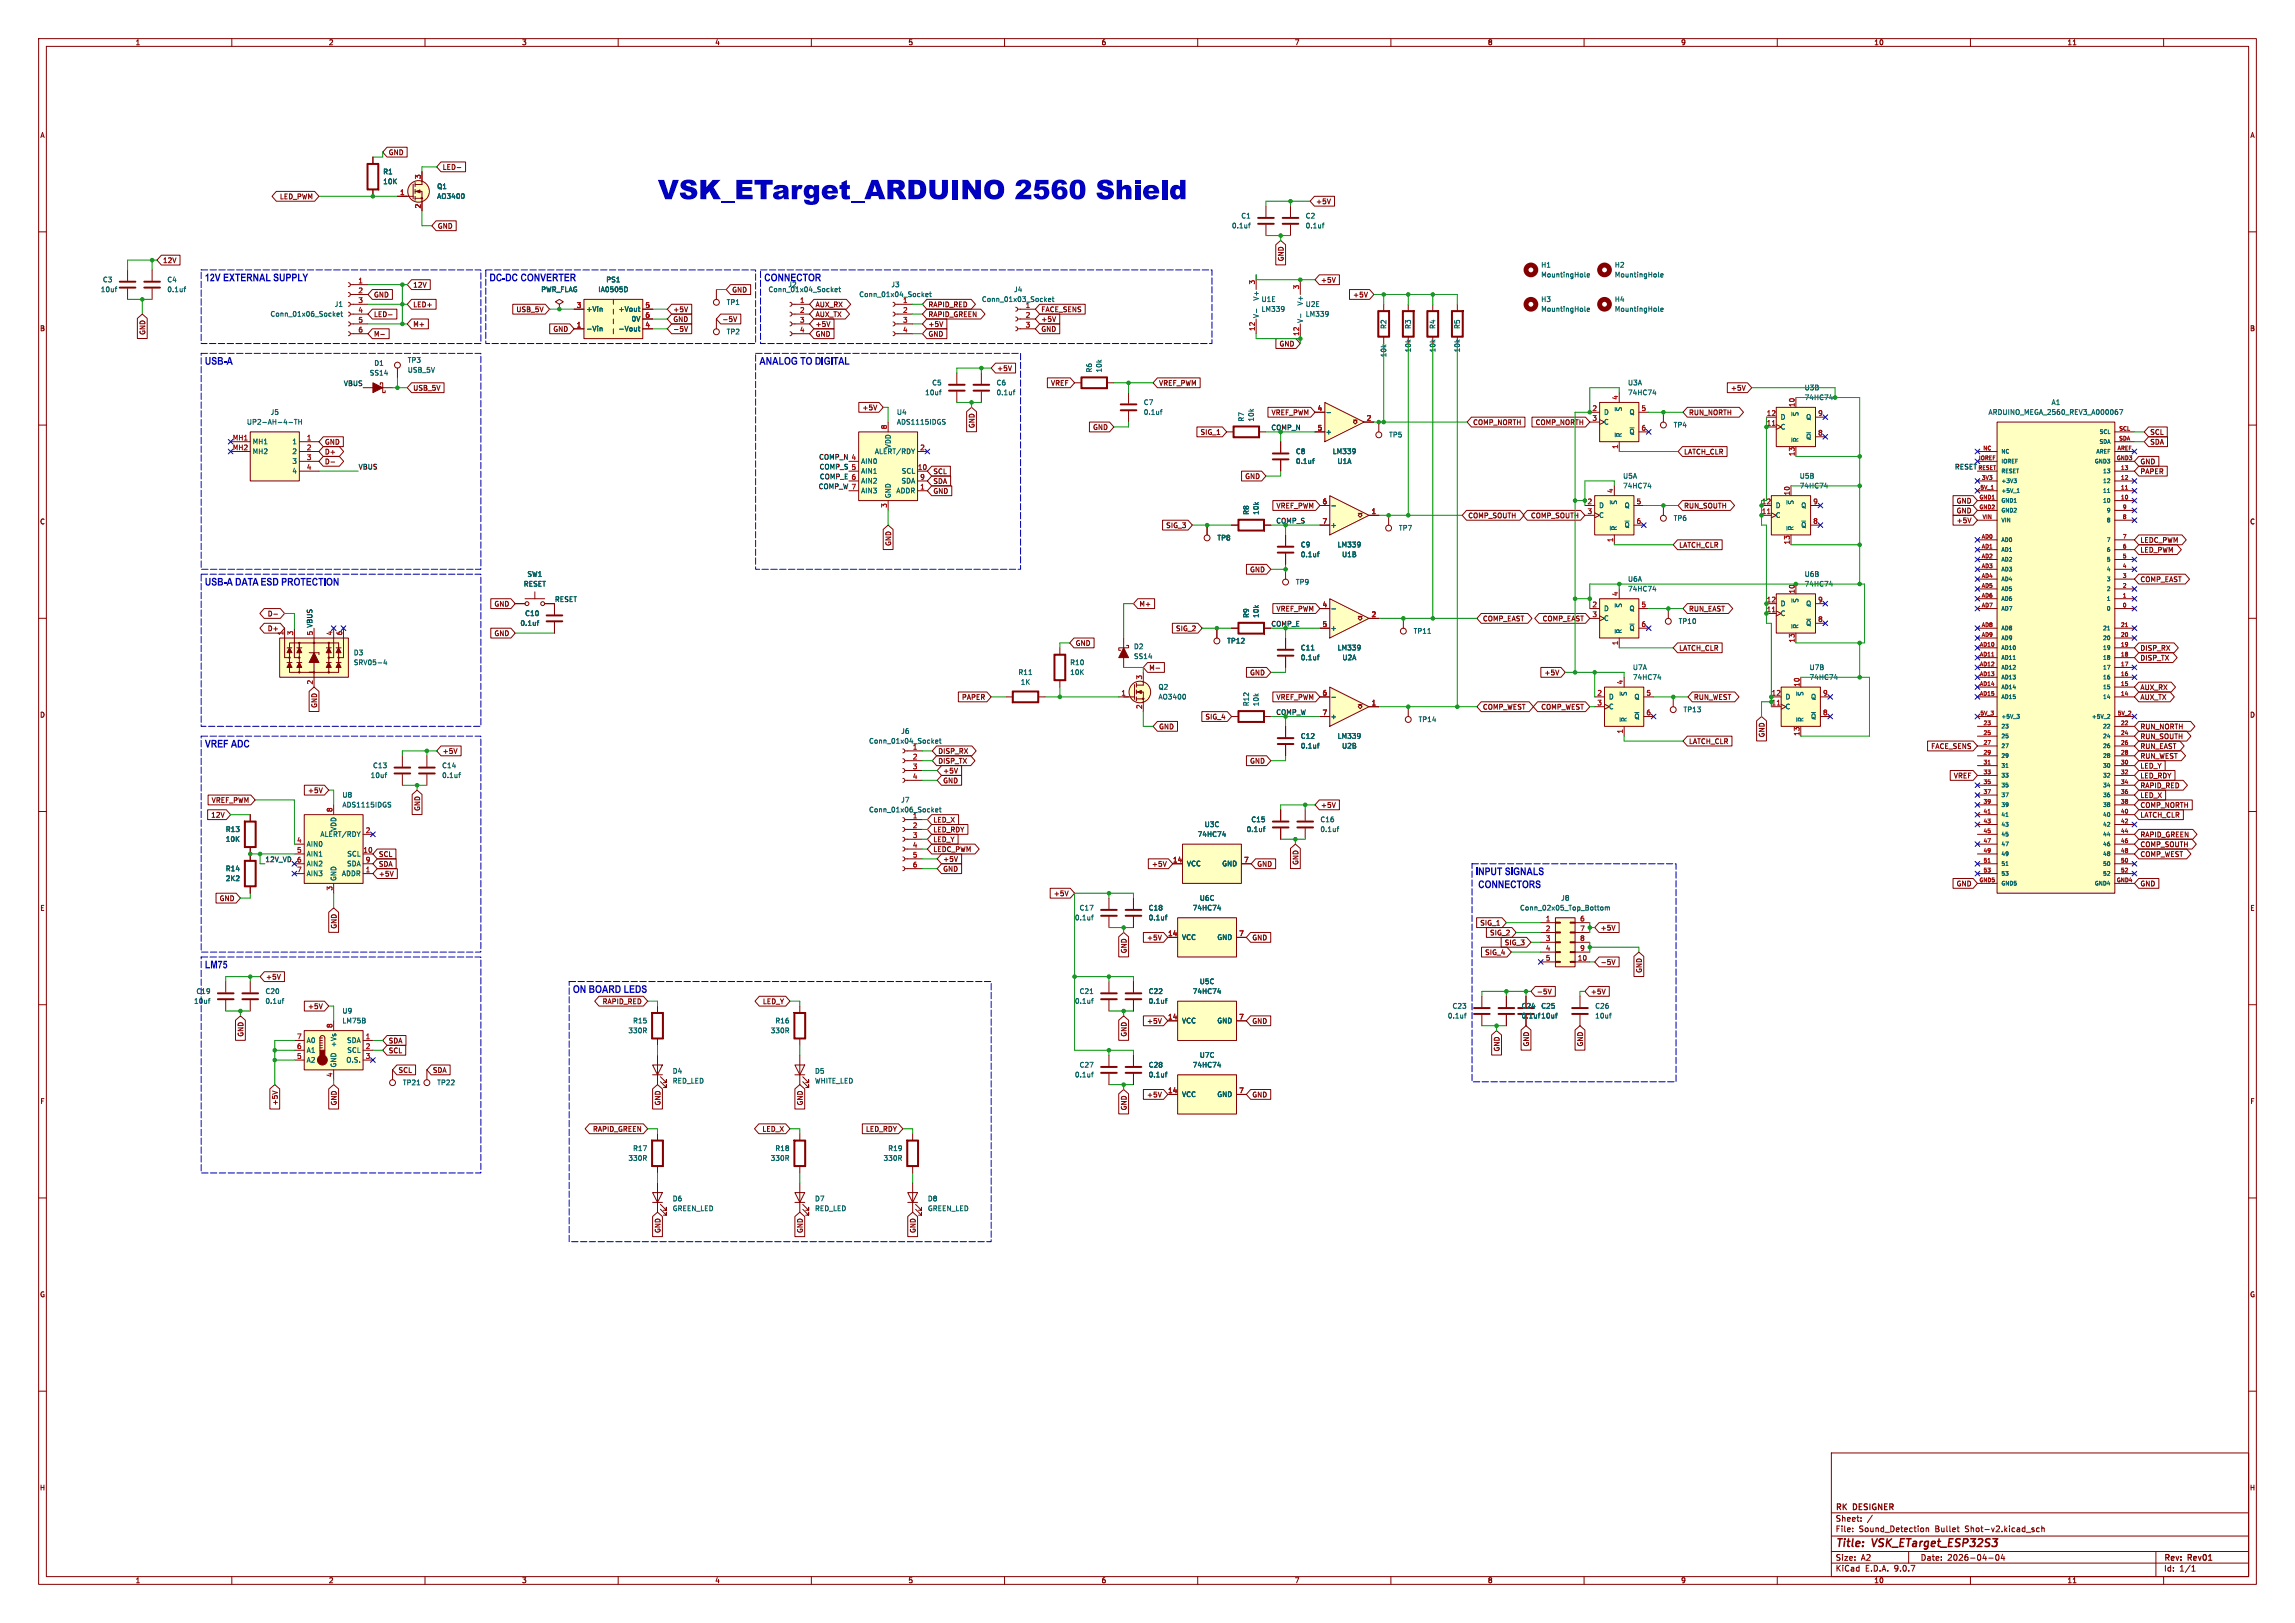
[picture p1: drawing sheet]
<svg xmlns="http://www.w3.org/2000/svg" width="594mm" height="420mm" viewBox="0 0 594 420" stroke-linecap="round" stroke-linejoin="round" font-family="sans-serif">
<defs><g id="words">
<g font-size="2.8" fill="#840000">
<text x="475" y="400.9">Title:</text>
<text x="484.7" y="400.9">VSK_ETarget_ESP32S3</text>
</g>
<g font-size="2.1" fill="#840000">
<text x="475" y="394">Sheet:</text>
<text x="475" y="391.2">RK</text>
<text x="479.7" y="391.2">DESIGNER</text>
<text x="475" y="396.7">File:</text>
<text x="481.1" y="396.7">Sound_Detection</text>
<text x="500.9" y="396.7">Bullet</text>
<text x="508.8" y="396.7">Shot-v2.kicad_sch</text>
<text x="475" y="406.9">KiCad</text>
<text x="475" y="404.1">Size:</text>
<text x="481.7" y="404.1">A2</text>
<text x="482.7" y="406.9">E.D.A.</text>
<text x="490.3" y="406.9">9.0.7</text>
<text x="497" y="404.1">Date:</text>
<text x="504" y="404.1">2026-04-04</text>
<text x="560" y="404.3">Rev:</text>
<text x="560" y="406.9">Id:</text>
<text x="564.1" y="406.9">1/1</text>
<text x="566.4" y="404.3">Rev01</text>
</g>
<g font-size="1.8" fill="#840000">
<text x="35" y="11.9">1</text>
<text x="85" y="11.9">2</text>
<text x="135" y="11.9">3</text>
<text x="185" y="11.9">4</text>
<text x="235" y="11.9">5</text>
<text x="285" y="11.9">6</text>
<text x="335" y="11.9">7</text>
<text x="385" y="11.9">8</text>
<text x="435" y="11.9">9</text>
<text x="485" y="11.9">10</text>
<text x="535" y="11.9">11</text>
<text x="10.3" y="35.9">A</text>
<text x="582.3" y="35.9">A</text>
<text x="100.5" y="40.3">GND</text>
<text x="114.5" y="44.1">LED-</text>
<text x="72.3" y="51.8">LED_PWM</text>
<text x="340.5" y="53">+5V</text>
<text x="113.2" y="59.4">GND</text>
<text x="42.1" y="68.3">12V</text>
<text x="332.4" y="67.7" transform="rotate(-90 332.4 67.7)">GND</text>
<text x="96.7" y="77.2">GND</text>
<text x="106.8" y="74.6">12V</text>
<text x="189.4" y="75.9">GND</text>
<text x="341.8" y="73.3">+5V</text>
<text x="350.1" y="77.2">+5V</text>
<text x="96.7" y="82.2">LED-</text>
<text x="106.8" y="79.7">LED+</text>
<text x="133.5" y="81">USB_5V</text>
<text x="174.1" y="83.5">GND</text>
<text x="174.1" y="81">+5V</text>
<text x="186.8" y="83.5">-5V</text>
<text x="211" y="82.2">AUX_TX</text>
<text x="211" y="79.7">AUX_RX</text>
<text x="240.2" y="82.2">RAPID_GREEN</text>
<text x="240.2" y="79.7">RAPID_RED</text>
<text x="269.4" y="81">FACE_SENS</text>
<text x="269.4" y="83.5">+5V</text>
<text x="10.3" y="85.9">B</text>
<text x="37.8" y="86.8" transform="rotate(-90 37.8 86.8)">GND</text>
<text x="96.7" y="87.3">M-</text>
<text x="106.8" y="84.8">M+</text>
<text x="143.1" y="86">GND</text>
<text x="174.1" y="86">-5V</text>
<text x="211" y="87.3">GND</text>
<text x="211" y="84.8">+5V</text>
<text x="240.2" y="84.8">+5V</text>
<text x="240.2" y="87.3">GND</text>
<text x="269.4" y="86">GND</text>
<text x="331" y="89.9">GND</text>
<text x="582.3" y="85.9">B</text>
<text x="106.8" y="101.3">USB_5V</text>
<text x="258" y="96.2">+5V</text>
<text x="271.9" y="100">VREF</text>
<text x="299.9" y="100">VREF_PWM</text>
<text x="447.9" y="101.3">+5V</text>
<text x="223.1" y="106.4">+5V</text>
<text x="329" y="107.6">VREF_PWM</text>
<text x="437" y="107.6">RUN_NORTH</text>
<text x="252.4" y="110.9" transform="rotate(-90 252.4 110.9)">GND</text>
<text x="282.8" y="111.4">GND</text>
<text x="310.6" y="112.7">SIG_1</text>
<text x="381.2" y="110.2">COMP_NORTH</text>
<text x="397.3" y="110.2">COMP_NORTH</text>
<text x="556.4" y="112.7">SCL</text>
<text x="84" y="115.3">GND</text>
<text x="84" y="117.8">D+</text>
<text x="435.8" y="117.8">LATCH_CLR</text>
<text x="556.4" y="115.3">SDA</text>
<text x="84" y="120.3">D-</text>
<text x="241.5" y="122.9">SCL</text>
<text x="241.5" y="125.4">SDA</text>
<text x="322.2" y="124.1">GND</text>
<text x="553.9" y="120.3">GND</text>
<text x="553.9" y="122.9">PAPER</text>
<text x="241.5" y="128">GND</text>
<text x="330.3" y="131.8">VREF_PWM</text>
<text x="435.8" y="131.8">RUN_SOUTH</text>
<text x="506.3" y="130.5">GND</text>
<text x="10.3" y="135.9">C</text>
<text x="301.7" y="136.8">SIG_3</text>
<text x="379.9" y="134.3">COMP_SOUTH</text>
<text x="396.1" y="134.3">COMP_SOUTH</text>
<text x="506.3" y="133">GND</text>
<text x="506.3" y="135.6">+5V</text>
<text x="582.3" y="135.9">C</text>
<text x="230.8" y="141.4" transform="rotate(-90 230.8 141.4)">GND</text>
<text x="434.5" y="141.9">LATCH_CLR</text>
<text x="553.9" y="143.2">LED_PWM</text>
<text x="553.9" y="140.7">LEDC_PWM</text>
<text x="323.4" y="148.3">GND</text>
<text x="553.9" y="150.8">COMP_EAST</text>
<text x="69.2" y="159.7">D-</text>
<text x="127.8" y="157.2">GND</text>
<text x="294.8" y="157.2">M+</text>
<text x="330.3" y="158.4">VREF_PWM</text>
<text x="383.7" y="161">COMP_EAST</text>
<text x="399.1" y="161">COMP_EAST</text>
<text x="437" y="158.4">RUN_EAST</text>
<text x="69.2" y="163.5">D+</text>
<text x="127.8" y="164.8">GND</text>
<text x="278.3" y="167.3">GND</text>
<text x="304.3" y="163.5">SIG_2</text>
<text x="297.3" y="173.7">M-</text>
<text x="434.5" y="168.6">LATCH_CLR</text>
<text x="553.9" y="168.6">DISP_RX</text>
<text x="553.9" y="171.1">DISP_TX</text>
<text x="323.4" y="174.9">GND</text>
<text x="399.6" y="174.9">+5V</text>
<text x="553.9" y="178.8">AUX_RX</text>
<text x="10.3" y="185.9">D</text>
<text x="82.2" y="183.3" transform="rotate(-90 82.2 183.3)">GND</text>
<text x="248.9" y="181.3">PAPER</text>
<text x="330.3" y="181.3">VREF_PWM</text>
<text x="383.7" y="183.8">COMP_WEST</text>
<text x="398.8" y="183.8">COMP_WEST</text>
<text x="438.3" y="181.3">RUN_WEST</text>
<text x="553.9" y="181.3">AUX_TX</text>
<text x="582.3" y="185.9">D</text>
<text x="299.9" y="188.9">GND</text>
<text x="311.9" y="186.4">SIG_4</text>
<text x="456.9" y="190.9" transform="rotate(-90 456.9 190.9)">GND</text>
<text x="553.9" y="191.5">RUN_SOUTH</text>
<text x="553.9" y="188.9">RUN_NORTH</text>
<text x="114.5" y="195.3">+5V</text>
<text x="242.7" y="195.3">DISP_RX</text>
<text x="242.7" y="197.8">DISP_TX</text>
<text x="323.4" y="197.8">GND</text>
<text x="437" y="192.7">LATCH_CLR</text>
<text x="499.7" y="194">FACE_SENS</text>
<text x="553.9" y="196.5">RUN_WEST</text>
<text x="553.9" y="194">RUN_EAST</text>
<text x="244" y="200.3">+5V</text>
<text x="244" y="202.9">GND</text>
<text x="505.6" y="201.6">VREF</text>
<text x="553.9" y="201.6">LED_RDY</text>
<text x="553.9" y="199.1">LED_Y</text>
<text x="54.7" y="208">VREF_PWM</text>
<text x="79.6" y="205.4">+5V</text>
<text x="108.9" y="210" transform="rotate(-90 108.9 210)">GND</text>
<text x="341.8" y="209.2">+5V</text>
<text x="553.9" y="209.2">COMP_NORTH</text>
<text x="553.9" y="206.7">LED_X</text>
<text x="553.9" y="204.2">RAPID_RED</text>
<text x="54.6" y="211.8">12V</text>
<text x="241.5" y="213">LED_X</text>
<text x="241.5" y="215.6">LED_RDY</text>
<text x="553.9" y="211.8">LATCH_CLR</text>
<text x="97.9" y="221.9">SCL</text>
<text x="241.5" y="220.7">LEDC_PWM</text>
<text x="241.5" y="218.1">LED_Y</text>
<text x="553.9" y="221.9">COMP_WEST</text>
<text x="553.9" y="216.9">RAPID_GREEN</text>
<text x="553.9" y="219.4">COMP_SOUTH</text>
<text x="97.9" y="224.5">SDA</text>
<text x="97.9" y="227">+5V</text>
<text x="244" y="225.7">GND</text>
<text x="244" y="223.2">+5V</text>
<text x="298" y="224.5">+5V</text>
<text x="325.3" y="224.5">GND</text>
<text x="336.2" y="223.9" transform="rotate(-90 336.2 223.9)">GND</text>
<text x="56.7" y="233.4">GND</text>
<text x="272.6" y="232.1">+5V</text>
<text x="506.3" y="229.6">GND</text>
<text x="553.9" y="229.6">GND</text>
<text x="10.3" y="235.9">E</text>
<text x="383" y="239.7">SIG_1</text>
<text x="582.3" y="235.9">E</text>
<text x="87.3" y="240.5" transform="rotate(-90 87.3 240.5)">GND</text>
<text x="296.8" y="243.5">+5V</text>
<text x="324" y="243.5">GND</text>
<text x="385.5" y="242.3">SIG_2</text>
<text x="389.3" y="244.8">SIG_3</text>
<text x="414.2" y="241">+5V</text>
<text x="291.8" y="246.8" transform="rotate(-90 291.8 246.8)">GND</text>
<text x="384.3" y="247.3">SIG_4</text>
<text x="414.2" y="249.9">-5V</text>
<text x="425.1" y="251.9" transform="rotate(-90 425.1 251.9)">GND</text>
<text x="68.7" y="253.7">+5V</text>
<text x="397.7" y="257.5">-5V</text>
<text x="411.6" y="257.5">+5V</text>
<text x="79.6" y="261.3">+5V</text>
<text x="155.8" y="260">RAPID_RED</text>
<text x="197.3" y="260">LED_Y</text>
<text x="63.2" y="268.4" transform="rotate(-90 63.2 268.4)">GND</text>
<text x="291.8" y="268.4" transform="rotate(-90 291.8 268.4)">GND</text>
<text x="296.8" y="265.1">+5V</text>
<text x="324" y="265.1">GND</text>
<text x="100.5" y="272.7">SCL</text>
<text x="100.5" y="270.2">SDA</text>
<text x="388.3" y="272.2" transform="rotate(-90 388.3 272.2)">GND</text>
<text x="395.9" y="270.9" transform="rotate(-90 395.9 270.9)">GND</text>
<text x="409.9" y="270.9" transform="rotate(-90 409.9 270.9)">GND</text>
<text x="103" y="277.8">SCL</text>
<text x="111.9" y="277.8">SDA</text>
<text x="10.3" y="285.9">F</text>
<text x="72.1" y="286.2" transform="rotate(-90 72.1 286.2)">+5V</text>
<text x="87.3" y="286.2" transform="rotate(-90 87.3 286.2)">GND</text>
<text x="171.1" y="286.2" transform="rotate(-90 171.1 286.2)">GND</text>
<text x="208" y="286.2" transform="rotate(-90 208 286.2)">GND</text>
<text x="291.8" y="287.4" transform="rotate(-90 291.8 287.4)">GND</text>
<text x="296.8" y="284.2">+5V</text>
<text x="324" y="284.2">GND</text>
<text x="582.3" y="285.9">F</text>
<text x="153.4" y="293.1">RAPID_GREEN</text>
<text x="197.2" y="293.1">LED_X</text>
<text x="224" y="293.1">LED_RDY</text>
<text x="171.1" y="319.2" transform="rotate(-90 171.1 319.2)">GND</text>
<text x="208" y="319.2" transform="rotate(-90 208 319.2)">GND</text>
<text x="237.2" y="319.2" transform="rotate(-90 237.2 319.2)">GND</text>
<text x="10.3" y="335.9">G</text>
<text x="582.3" y="335.9">G</text>
<text x="10.2" y="385.9">H</text>
<text x="582.2" y="385.9">H</text>
<text x="35" y="409.9">1</text>
<text x="85" y="409.9">2</text>
<text x="135" y="409.9">3</text>
<text x="185" y="409.9">4</text>
<text x="235" y="409.9">5</text>
<text x="285" y="409.9">6</text>
<text x="335" y="409.9">7</text>
<text x="385" y="409.9">8</text>
<text x="435" y="409.9">9</text>
<text x="485" y="409.9">10</text>
<text x="535" y="409.9">11</text>
</g>
<g font-size="1.8" fill="#006464">
<text x="99.1" y="45.3">R1</text>
<text x="99.1" y="47.9">10K</text>
<text x="113" y="51.7">AO3400</text>
<text x="113" y="49.1">Q1</text>
<text x="318.7" y="59.3">0.1uf</text>
<text x="321.2" y="56.7">C1</text>
<text x="337.8" y="56.7">C2</text>
<text x="337.8" y="59.3">0.1uf</text>
<text x="398.8" y="69.4">H1</text>
<text x="398.8" y="72">MountingHole</text>
<text x="417.8" y="69.4">H2</text>
<text x="417.8" y="72">MountingHole</text>
<text x="26" y="75.8">10uf</text>
<text x="26.5" y="73.3">C3</text>
<text x="43.2" y="73.3">C4</text>
<text x="43.2" y="75.8">0.1uf</text>
<text x="140" y="75.8">PWR_FLAG</text>
<text x="154.7" y="75.8">IA0505D</text>
<text x="156.8" y="73.3">PS1</text>
<text x="198.8" y="75.8">Conn_01x04_Socket</text>
<text x="203.9" y="74.5">J2</text>
<text x="222.3" y="77.1">Conn_01x04_Socket</text>
<text x="230.6" y="74.5">J3</text>
<text x="262.3" y="75.8">J4</text>
<text x="326" y="77.9" transform="rotate(-90 326 77.9)">V+</text>
<text x="69.9" y="82.1">Conn_01x06_Socket</text>
<text x="86.5" y="79.6">J1</text>
<text x="151.6" y="80.9">+Vin</text>
<text x="160" y="80.9">+Vout</text>
<text x="163.4" y="83.4">0V</text>
<text x="188" y="79.1">TP1</text>
<text x="254" y="78.3">Conn_01x03_Socket</text>
<text x="265.4" y="79.8">1</text>
<text x="326" y="82.4" transform="rotate(-90 326 82.4)">V-</text>
<text x="326.4" y="78.3">U1E</text>
<text x="326.4" y="80.9">LM339</text>
<text x="337.4" y="83.7" transform="rotate(-90 337.4 83.7)">V-</text>
<text x="337.4" y="79.2" transform="rotate(-90 337.4 79.2)">V+</text>
<text x="337.8" y="79.6">U2E</text>
<text x="337.8" y="82.1">LM339</text>
<text x="398.8" y="78.3">H3</text>
<text x="398.8" y="80.9">MountingHole</text>
<text x="417.8" y="78.3">H4</text>
<text x="417.8" y="80.9">MountingHole</text>
<text x="151.6" y="86">-Vin</text>
<text x="160" y="86">-Vout</text>
<text x="188" y="86.7">TP2</text>
<text x="359" y="85.2" transform="rotate(-90 359 85.2)">R2</text>
<text x="365.4" y="85.2" transform="rotate(-90 365.4 85.2)">R3</text>
<text x="371.7" y="85.2" transform="rotate(-90 371.7 85.2)">R4</text>
<text x="378.1" y="85.2" transform="rotate(-90 378.1 85.2)">R5</text>
<text x="96.8" y="94.8">D1</text>
<text x="105.4" y="94.1">TP3</text>
<text x="359" y="92.6" transform="rotate(-90 359 92.6)">10k</text>
<text x="365.4" y="91.3" transform="rotate(-90 365.4 91.3)">10k</text>
<text x="371.7" y="91.3" transform="rotate(-90 371.7 91.3)">10k</text>
<text x="378.1" y="91.3" transform="rotate(-90 378.1 91.3)">10k</text>
<text x="95.6" y="97.4">SS14</text>
<text x="105.4" y="96.6">USB_5V</text>
<text x="241.1" y="99.9">C5</text>
<text x="257.8" y="99.9">C6</text>
<text x="282.8" y="96.5" transform="rotate(-90 282.8 96.5)">R6</text>
<text x="285.3" y="96.5" transform="rotate(-90 285.3 96.5)">10k</text>
<text x="421.3" y="99.9">U3A</text>
<text x="467" y="101.2">U3B</text>
<text x="69.9" y="107.5">J5</text>
<text x="232" y="107.5">U4</text>
<text x="239.3" y="102.5">10uf</text>
<text x="257.8" y="102.5">0.1uf</text>
<text x="295.9" y="105">C7</text>
<text x="295.9" y="107.5">0.1uf</text>
<text x="415" y="107.5">D</text>
<text x="420" y="106.6" transform="rotate(-90 420 106.6)">~{S}</text>
<text x="421.3" y="102.5">74HC74</text>
<text x="421.6" y="107.5">Q</text>
<text x="465.7" y="107.8" transform="rotate(-90 465.7 107.8)">~{S}</text>
<text x="467" y="103.7">74HC74</text>
<text x="514.6" y="107.5">ARDUINO_MEGA_2560_REV3_A000067</text>
<text x="530.9" y="105">A1</text>
<text x="63.8" y="110.1">UP2-AH-4-TH</text>
<text x="232" y="110.1">ADS1115IDGS</text>
<text x="322.2" y="109.2" transform="rotate(-90 322.2 109.2)">R7</text>
<text x="324.7" y="109.2" transform="rotate(-90 324.7 109.2)">10k</text>
<text x="343" y="112.6">+</text>
<text x="359.4" y="113.4">TP5</text>
<text x="415" y="110.1">C</text>
<text x="420" y="113.3" transform="rotate(-90 420 113.3)">~{R}</text>
<text x="421.6" y="112.6">~{Q}</text>
<text x="433.1" y="110.8">TP4</text>
<text x="460.8" y="108.8">D</text>
<text x="460.8" y="111.4">C</text>
<text x="467.4" y="108.8">Q</text>
<text x="467.4" y="113.9">~{Q}</text>
<text x="65.3" y="115.2">MH1</text>
<text x="65.3" y="117.7">MH2</text>
<text x="75.5" y="115.2">1</text>
<text x="75.5" y="117.7">2</text>
<text x="226.3" y="117.7">ALERT/RDY</text>
<text x="230.7" y="116.1" transform="rotate(-90 230.7 116.1)">VDD</text>
<text x="335.3" y="117.7">C8</text>
<text x="344.8" y="117.7">LM339</text>
<text x="465.7" y="114.6" transform="rotate(-90 465.7 114.6)">~{R}</text>
<text x="75.5" y="120.2">3</text>
<text x="75.5" y="122.8">4</text>
<text x="222.8" y="120.2">AIN0</text>
<text x="222.8" y="122.8">AIN1</text>
<text x="222.8" y="125.3">AIN2</text>
<text x="233.2" y="125.3">SDA</text>
<text x="233.3" y="122.8">SCL</text>
<text x="335.3" y="120.2">0.1uf</text>
<text x="346.1" y="120.2">U1A</text>
<text x="420" y="124.1">U5A</text>
<text x="465.7" y="124.1">U5B</text>
<text x="222.8" y="127.9">AIN3</text>
<text x="230.7" y="129" transform="rotate(-90 230.7 129)">GND</text>
<text x="231.9" y="127.9">ADDR</text>
<text x="413.8" y="131.7">D</text>
<text x="418.7" y="130.7" transform="rotate(-90 418.7 130.7)">~{S}</text>
<text x="420" y="126.6">74HC74</text>
<text x="420.4" y="131.7">Q</text>
<text x="459.5" y="131.7">D</text>
<text x="464.4" y="130.7" transform="rotate(-90 464.4 130.7)">~{S}</text>
<text x="465.7" y="126.6">74HC74</text>
<text x="466.1" y="131.7">Q</text>
<text x="323.4" y="133.3" transform="rotate(-90 323.4 133.3)">R8</text>
<text x="326" y="133.3" transform="rotate(-90 326 133.3)">10k</text>
<text x="344.3" y="136.8">+</text>
<text x="362" y="137.5">TP7</text>
<text x="413.8" y="134.2">C</text>
<text x="418.7" y="137.4" transform="rotate(-90 418.7 137.4)">~{R}</text>
<text x="420.4" y="136.8">~{Q}</text>
<text x="433.1" y="135">TP6</text>
<text x="459.5" y="134.2">C</text>
<text x="464.4" y="137.4" transform="rotate(-90 464.4 137.4)">~{R}</text>
<text x="466.1" y="136.8">~{Q}</text>
<text x="315" y="140.1">TP8</text>
<text x="336.6" y="141.8">C9</text>
<text x="346.1" y="141.8">LM339</text>
<text x="136.4" y="149.5">SW1</text>
<text x="336.6" y="144.4">0.1uf</text>
<text x="347.2" y="144.4">U1B</text>
<text x="467" y="149.5">U6B</text>
<text x="135.5" y="152">RESET</text>
<text x="335.3" y="151.5">TP9</text>
<text x="421.3" y="153.3">74HC74</text>
<text x="421.3" y="150.7">U6A</text>
<text x="467" y="152">74HC74</text>
<text x="135.8" y="159.6">C10</text>
<text x="323.4" y="160" transform="rotate(-90 323.4 160)">R9</text>
<text x="326" y="160" transform="rotate(-90 326 160)">10k</text>
<text x="415" y="158.3">D</text>
<text x="415" y="160.9">C</text>
<text x="420" y="157.4" transform="rotate(-90 420 157.4)">~{S}</text>
<text x="421.6" y="158.3">Q</text>
<text x="434.3" y="161.6">TP10</text>
<text x="460.8" y="157.1">D</text>
<text x="460.8" y="159.6">C</text>
<text x="465.7" y="156.1" transform="rotate(-90 465.7 156.1)">~{S}</text>
<text x="467.4" y="157.1">Q</text>
<text x="134.6" y="162.2">0.1uf</text>
<text x="317.5" y="166.7">TP12</text>
<text x="344.3" y="163.4">+</text>
<text x="365.8" y="164.2">TP11</text>
<text x="420" y="164.1" transform="rotate(-90 420 164.1)">~{R}</text>
<text x="421.6" y="163.4">~{Q}</text>
<text x="465.7" y="162.8" transform="rotate(-90 465.7 162.8)">~{R}</text>
<text x="467.4" y="162.2">~{Q}</text>
<text x="91.4" y="169.8">D3</text>
<text x="91.4" y="172.3">SRV05-4</text>
<text x="276.9" y="172.3">R10</text>
<text x="293.4" y="168.2">D2</text>
<text x="293.4" y="170.7">SS14</text>
<text x="336.6" y="171">0.1uf</text>
<text x="336.6" y="168.5">C11</text>
<text x="346.1" y="168.5">LM339</text>
<text x="347.3" y="171">U2A</text>
<text x="422.5" y="173.6">U7A</text>
<text x="468.2" y="173.6">U7B</text>
<text x="263.5" y="174.9">R11</text>
<text x="264.1" y="177.4">1K</text>
<text x="276.9" y="174.9">10K</text>
<text x="299.7" y="178.7">Q2</text>
<text x="422.5" y="176.1">74HC74</text>
<text x="468.2" y="176.1">74HC74</text>
<text x="299.7" y="181.2">AO3400</text>
<text x="323.4" y="182.9" transform="rotate(-90 323.4 182.9)">R12</text>
<text x="326" y="182.9" transform="rotate(-90 326 182.9)">10k</text>
<text x="416.3" y="181.2">D</text>
<text x="416.3" y="183.7">C</text>
<text x="421.2" y="180.2" transform="rotate(-90 421.2 180.2)">~{S}</text>
<text x="422.9" y="181.2">Q</text>
<text x="435.6" y="184.5">TP13</text>
<text x="462" y="181.2">D</text>
<text x="462" y="183.7">C</text>
<text x="467" y="180.2" transform="rotate(-90 467 180.2)">~{S}</text>
<text x="468.6" y="181.2">Q</text>
<text x="233.1" y="190.1">J6</text>
<text x="336.6" y="191.4">C12</text>
<text x="344.3" y="186.3">+</text>
<text x="346.1" y="191.4">LM339</text>
<text x="367" y="187">TP14</text>
<text x="421.2" y="186.9" transform="rotate(-90 421.2 186.9)">~{R}</text>
<text x="422.9" y="186.3">~{Q}</text>
<text x="467" y="186.9" transform="rotate(-90 467 186.9)">~{R}</text>
<text x="468.6" y="186.3">~{Q}</text>
<text x="224.8" y="192.6">Conn_01x04_Socket</text>
<text x="336.6" y="193.9">0.1uf</text>
<text x="347.2" y="193.9">U2B</text>
<text x="95.8" y="201.5">10uf</text>
<text x="96.4" y="199">C13</text>
<text x="114.3" y="201.5">0.1uf</text>
<text x="114.3" y="199">C14</text>
<text x="88.5" y="206.6">U8</text>
<text x="88.5" y="209.1">ADS1115IDGS</text>
<text x="233.1" y="207.9">J7</text>
<text x="58.3" y="215.5">R13</text>
<text x="87.2" y="215.2" transform="rotate(-90 87.2 215.2)">VDD</text>
<text x="224.8" y="210.4">Conn_01x06_Socket</text>
<text x="236.1" y="211.8">1</text>
<text x="311.7" y="214.2">U3C</text>
<text x="322.5" y="215.5">0.1uf</text>
<text x="323.8" y="213">C15</text>
<text x="341.6" y="215.5">0.1uf</text>
<text x="341.6" y="213">C16</text>
<text x="58.3" y="218">10K</text>
<text x="79.2" y="219.3">AIN0</text>
<text x="79.2" y="221.8">AIN1</text>
<text x="82.8" y="216.8">ALERT/RDY</text>
<text x="89.8" y="221.8">SCL</text>
<text x="309.9" y="216.8">74HC74</text>
<text x="58.3" y="225.7">R14</text>
<text x="79.2" y="224.4">AIN2</text>
<text x="79.2" y="226.9">AIN3</text>
<text x="88.4" y="226.9">ADDR</text>
<text x="89.7" y="224.4">SDA</text>
<text x="307.1" y="224.4">VCC</text>
<text x="316.2" y="224.4">GND</text>
<text x="58.3" y="228.2">2K2</text>
<text x="87.2" y="228.1" transform="rotate(-90 87.2 228.1)">GND</text>
<text x="310.4" y="233.3">U6C</text>
<text x="403.9" y="233.3">J8</text>
<text x="278.1" y="238.4">0.1uf</text>
<text x="279.3" y="235.8">C17</text>
<text x="297.2" y="238.4">0.1uf</text>
<text x="297.2" y="235.8">C18</text>
<text x="308.6" y="235.8">74HC74</text>
<text x="393.3" y="235.8">Conn_02x05_Top_Bottom</text>
<text x="305.8" y="243.4">VCC</text>
<text x="315" y="243.4">GND</text>
<text x="50.7" y="257.4">C19</text>
<text x="68.6" y="257.4">C20</text>
<text x="279.3" y="257.4">C21</text>
<text x="297.2" y="257.4">C22</text>
<text x="308.6" y="257.4">74HC74</text>
<text x="310.4" y="254.9">U5C</text>
<text x="50.1" y="259.9">10uf</text>
<text x="68.6" y="259.9">0.1uf</text>
<text x="88.5" y="262.5">U9</text>
<text x="278.1" y="259.9">0.1uf</text>
<text x="297.2" y="259.9">0.1uf</text>
<text x="374.6" y="263.8">0.1uf</text>
<text x="375.8" y="261.2">C23</text>
<text x="393.7" y="263.8">0.1uf 10uf</text>
<text x="393.7" y="261.2">C24</text>
<text x="398.8" y="261.2">C25</text>
<text x="412.8" y="263.8">10uf</text>
<text x="412.8" y="261.2">C26</text>
<text x="88.5" y="265">LM75B</text>
<text x="162.5" y="267.6">330R</text>
<text x="163.7" y="265">R15</text>
<text x="199.4" y="267.6">330R</text>
<text x="200.6" y="265">R16</text>
<text x="305.8" y="265">VCC</text>
<text x="315" y="265">GND</text>
<text x="79.2" y="270.1">A0</text>
<text x="79.2" y="272.6">A1</text>
<text x="79.2" y="275.2">A2</text>
<text x="87.2" y="271.1" transform="rotate(-90 87.2 271.1)">+Vs</text>
<text x="89.5" y="275.2">O.S.</text>
<text x="89.7" y="270.1">SDA</text>
<text x="89.8" y="272.6">SCL</text>
<text x="310.4" y="273.9">U7C</text>
<text x="87.2" y="276.4" transform="rotate(-90 87.2 276.4)">GND</text>
<text x="104.1" y="281">TP21</text>
<text x="113" y="281">TP22</text>
<text x="174" y="278">D4</text>
<text x="174" y="280.6">RED_LED</text>
<text x="210.8" y="278">D5</text>
<text x="210.8" y="280.6">WHITE_LED</text>
<text x="278.1" y="279">0.1uf</text>
<text x="279.3" y="276.5">C27</text>
<text x="297.2" y="279">0.1uf</text>
<text x="297.2" y="276.5">C28</text>
<text x="308.6" y="276.5">74HC74</text>
<text x="305.8" y="284.1">VCC</text>
<text x="315" y="284.1">GND</text>
<text x="163.7" y="298">R17</text>
<text x="200.6" y="298">R18</text>
<text x="229.8" y="298">R19</text>
<text x="162.5" y="300.6">330R</text>
<text x="199.4" y="300.6">330R</text>
<text x="228.6" y="300.6">330R</text>
<text x="174" y="311.1">D6</text>
<text x="210.8" y="311.1">D7</text>
<text x="240" y="311.1">D8</text>
<text x="174" y="313.6">GREEN_LED</text>
<text x="210.8" y="313.6">RED_LED</text>
<text x="240" y="313.6">GREEN_LED</text>
</g>
<g font-size="1.8" fill="#a90000">
<text x="109" y="46.4" transform="rotate(-90 109 46.4)">3</text>
<text x="103.4" y="50.5">1</text>
<text x="109" y="54" transform="rotate(-90 109 54)">2</text>
<text x="92.6" y="73.4">1</text>
<text x="92.6" y="75.9">2</text>
<text x="324.9" y="73.7" transform="rotate(-90 324.9 73.7)">3</text>
<text x="336.3" y="75" transform="rotate(-90 336.3 75)">3</text>
<text x="92.6" y="78.5">3</text>
<text x="92.6" y="81">4</text>
<text x="92.6" y="83.6">5</text>
<text x="149.2" y="79.8">3</text>
<text x="166.9" y="79.8">5</text>
<text x="166.9" y="82.3">6</text>
<text x="206.9" y="78.5">1</text>
<text x="206.9" y="81">2</text>
<text x="206.9" y="83.6">3</text>
<text x="233.6" y="78.5">1</text>
<text x="233.6" y="81">2</text>
<text x="233.6" y="83.6">3</text>
<text x="265.4" y="82.3">2</text>
<text x="92.6" y="86.1">6</text>
<text x="149.2" y="84.8">1</text>
<text x="166.9" y="84.8">4</text>
<text x="206.9" y="86.1">4</text>
<text x="233.6" y="86.1">4</text>
<text x="265.4" y="84.8">3</text>
<text x="324.9" y="85.8" transform="rotate(-90 324.9 85.8)">12</text>
<text x="336.3" y="87" transform="rotate(-90 336.3 87)">12</text>
<text x="340.9" y="106.4">4</text>
<text x="412" y="106.4">2</text>
<text x="418.8" y="103.6" transform="rotate(-90 418.8 103.6)">4</text>
<text x="424.7" y="106.4">5</text>
<text x="457.2" y="107.7">12</text>
<text x="464.6" y="105.5" transform="rotate(-90 464.6 105.5)">10</text>
<text x="470.5" y="107.7">9</text>
<text x="229.6" y="111.2" transform="rotate(-90 229.6 111.2)">8</text>
<text x="340.9" y="111.5">5</text>
<text x="353.6" y="109">2</text>
<text x="412" y="109">3</text>
<text x="424.7" y="111.5">6</text>
<text x="457.2" y="110.2">11</text>
<text x="470.5" y="112.8">8</text>
<text x="60.1" y="114">MH1</text>
<text x="60.1" y="116.6">MH2</text>
<text x="79.3" y="114">1</text>
<text x="79.3" y="116.6">2</text>
<text x="79.3" y="119.1">3</text>
<text x="238.1" y="116.6">2</text>
<text x="418.8" y="116.3" transform="rotate(-90 418.8 116.3)">1</text>
<text x="464.6" y="118.2" transform="rotate(-90 464.6 118.2)">13</text>
<text x="79.3" y="121.7">4</text>
<text x="237.4" y="121.7">10</text>
<text x="238.1" y="124.2">9</text>
<text x="229.6" y="131.5" transform="rotate(-90 229.6 131.5)">3</text>
<text x="238.1" y="126.7">1</text>
<text x="342.2" y="130.6">6</text>
<text x="417.6" y="127.7" transform="rotate(-90 417.6 127.7)">4</text>
<text x="423.5" y="130.6">5</text>
<text x="463.3" y="128.3" transform="rotate(-90 463.3 128.3)">10</text>
<text x="469.2" y="130.6">9</text>
<text x="342.2" y="135.6">7</text>
<text x="354.9" y="133.1">1</text>
<text x="410.8" y="133.1">3</text>
<text x="423.5" y="135.6">6</text>
<text x="455.9" y="133.1">11</text>
<text x="469.2" y="135.6">8</text>
<text x="417.6" y="140.4" transform="rotate(-90 417.6 140.4)">1</text>
<text x="463.3" y="141" transform="rotate(-90 463.3 141)">13</text>
<text x="418.8" y="154.4" transform="rotate(-90 418.8 154.4)">4</text>
<text x="457.2" y="156">12</text>
<text x="464.6" y="153.7" transform="rotate(-90 464.6 153.7)">10</text>
<text x="470.5" y="156">9</text>
<text x="342.2" y="157.2">4</text>
<text x="354.9" y="159.8">2</text>
<text x="412" y="157.2">2</text>
<text x="412" y="159.8">3</text>
<text x="424.7" y="157.2">5</text>
<text x="457.2" y="158.5">11</text>
<text x="470.5" y="161">8</text>
<text x="73.4" y="164.5" transform="rotate(-90 73.4 164.5)">1</text>
<text x="75.9" y="164.5" transform="rotate(-90 75.9 164.5)">3</text>
<text x="86.1" y="164.5" transform="rotate(-90 86.1 164.5)">4</text>
<text x="88.6" y="164.5" transform="rotate(-90 88.6 164.5)">6</text>
<text x="342.2" y="162.3">5</text>
<text x="418.8" y="167.1" transform="rotate(-90 418.8 167.1)">1</text>
<text x="424.7" y="162.3">6</text>
<text x="464.6" y="166.4" transform="rotate(-90 464.6 166.4)">13</text>
<text x="81" y="177.2" transform="rotate(-90 81 177.2)">2</text>
<text x="295.7" y="176" transform="rotate(-90 295.7 176)">3</text>
<text x="420.1" y="177.2" transform="rotate(-90 420.1 177.2)">4</text>
<text x="465.8" y="177.8" transform="rotate(-90 465.8 177.8)">10</text>
<text x="290.1" y="180.1">1</text>
<text x="295.7" y="183.6" transform="rotate(-90 295.7 183.6)">2</text>
<text x="342.2" y="185.2">7</text>
<text x="342.2" y="180.1">6</text>
<text x="354.9" y="182.6">1</text>
<text x="413.3" y="180.1">2</text>
<text x="413.3" y="182.6">3</text>
<text x="426" y="180.1">5</text>
<text x="426" y="185.2">6</text>
<text x="458.4" y="180.1">12</text>
<text x="471.7" y="180.1">9</text>
<text x="471.7" y="185.2">8</text>
<text x="420.1" y="189.9" transform="rotate(-90 420.1 189.9)">1</text>
<text x="465.8" y="190.5" transform="rotate(-90 465.8 190.5)">13</text>
<text x="236.1" y="194.1">1</text>
<text x="236.1" y="196.6">2</text>
<text x="236.1" y="199.1">3</text>
<text x="236.1" y="201.7">4</text>
<text x="86.1" y="210.3" transform="rotate(-90 86.1 210.3)">8</text>
<text x="94.5" y="215.6">2</text>
<text x="236.1" y="214.4">2</text>
<text x="76.8" y="218.2">4</text>
<text x="76.8" y="220.7">5</text>
<text x="93.9" y="220.7">10</text>
<text x="236.1" y="216.9">3</text>
<text x="236.1" y="219.5">4</text>
<text x="236.1" y="222">5</text>
<text x="76.8" y="223.3">6</text>
<text x="76.8" y="225.8">7</text>
<text x="94.5" y="223.3">9</text>
<text x="94.5" y="225.8">1</text>
<text x="236.1" y="224.5">6</text>
<text x="303.5" y="223.3">14</text>
<text x="321.9" y="223.3">7</text>
<text x="86.1" y="230.6" transform="rotate(-90 86.1 230.6)">3</text>
<text x="400" y="238.5">1</text>
<text x="408.9" y="238.5">6</text>
<text x="302.2" y="242.3">14</text>
<text x="320.6" y="242.3">7</text>
<text x="400" y="241">2</text>
<text x="400" y="243.6">3</text>
<text x="408.9" y="241">7</text>
<text x="408.9" y="243.6">8</text>
<text x="400" y="246.1">4</text>
<text x="400" y="248.7">5</text>
<text x="408.3" y="248.7">10</text>
<text x="408.9" y="246.1">9</text>
<text x="302.2" y="263.9">14</text>
<text x="320.6" y="263.9">7</text>
<text x="76.8" y="269">7</text>
<text x="86.1" y="266.1" transform="rotate(-90 86.1 266.1)">8</text>
<text x="94.5" y="269">1</text>
<text x="76.8" y="271.5">6</text>
<text x="76.8" y="274.1">5</text>
<text x="94.5" y="271.5">2</text>
<text x="94.5" y="274.1">3</text>
<text x="86.1" y="278.8" transform="rotate(-90 86.1 278.8)">4</text>
<text x="302.2" y="283">14</text>
<text x="320.6" y="283">7</text>
</g>
<g font-size="1.8" fill="#0f0f0f">
<text x="88.9" y="100">VBUS</text>
<text x="211.9" y="119">COMP_N 4</text>
<text x="92.7" y="121.6">VBUS</text>
<text x="212" y="121.6">COMP_S 5</text>
<text x="212.1" y="124.1">COMP_E 6</text>
<text x="505.9" y="121.6">RESET</text>
<text x="211.8" y="126.7">COMP_W 7</text>
<text x="143.5" y="155.9">RESET</text>
<text x="81" y="164.5" transform="rotate(-90 81 164.5)">5 VBUS</text>
<text x="68.6" y="223.2">12V_VD</text>
</g>
<g font-size="1.8" fill="#009600">
<text x="328.9" y="111.4">COMP_N</text>
<text x="410.8" y="130.6">2</text>
<text x="455.9" y="130.6">12</text>
<text x="330.2" y="135.5">COMP_S</text>
<text x="328.9" y="162.2">COMP_E</text>
<text x="330.2" y="185.1">COMP_W</text>
<text x="458.4" y="182.6">11</text>
</g>
<g font-size="1.4" fill="#006464">
<text x="543.3" y="112.5">SCL</text>
<text x="517.9" y="117.6">NC</text>
<text x="542.4" y="117.6">AREF</text>
<text x="543.2" y="115">SDA</text>
<text x="517.9" y="120.1">IOREF</text>
<text x="517.9" y="122.7">RESET</text>
<text x="517.9" y="125.2">+3V3</text>
<text x="542" y="120.1">GND3</text>
<text x="544.2" y="122.7">13</text>
<text x="544.2" y="125.2">12</text>
<text x="517.9" y="127.7">+5V_1</text>
<text x="517.9" y="130.3">GND1</text>
<text x="544.2" y="127.7">11</text>
<text x="544.2" y="130.3">10</text>
<text x="517.9" y="132.8">GND2</text>
<text x="517.9" y="135.4">VIN</text>
<text x="545.1" y="132.8">9</text>
<text x="545.1" y="135.4">8</text>
<text x="517.9" y="140.4">AD0</text>
<text x="517.9" y="143">AD1</text>
<text x="545.1" y="140.4">7</text>
<text x="545.1" y="143">6</text>
<text x="517.9" y="145.5">AD2</text>
<text x="517.9" y="148.1">AD3</text>
<text x="545.1" y="145.5">5</text>
<text x="545.1" y="148.1">4</text>
<text x="517.9" y="150.6">AD4</text>
<text x="517.9" y="153.1">AD5</text>
<text x="517.9" y="155.7">AD6</text>
<text x="545.1" y="150.6">3</text>
<text x="545.1" y="153.1">2</text>
<text x="545.1" y="155.7">1</text>
<text x="517.9" y="158.2">AD7</text>
<text x="545.1" y="158.2">0</text>
<text x="517.9" y="163.3">AD8</text>
<text x="517.9" y="165.8">AD9</text>
<text x="544.2" y="163.3">21</text>
<text x="544.2" y="165.8">20</text>
<text x="517.9" y="168.4">AD10</text>
<text x="517.9" y="170.9">AD11</text>
<text x="517.9" y="173.5">AD12</text>
<text x="544.2" y="168.4">19</text>
<text x="544.2" y="170.9">18</text>
<text x="544.2" y="173.5">17</text>
<text x="517.9" y="176">AD13</text>
<text x="517.9" y="178.5">AD14</text>
<text x="544.2" y="176">16</text>
<text x="544.2" y="178.5">15</text>
<text x="517.9" y="181.1">AD15</text>
<text x="544.2" y="181.1">14</text>
<text x="517.9" y="186.2">+5V_3</text>
<text x="517.9" y="188.7">23</text>
<text x="517.9" y="191.2">25</text>
<text x="541.3" y="186.2">+5V_2</text>
<text x="544.2" y="188.7">22</text>
<text x="544.2" y="191.2">24</text>
<text x="517.9" y="193.8">27</text>
<text x="517.9" y="196.3">29</text>
<text x="544.2" y="193.8">26</text>
<text x="544.2" y="196.3">28</text>
<text x="517.9" y="198.9">31</text>
<text x="517.9" y="201.4">33</text>
<text x="517.9" y="203.9">35</text>
<text x="544.2" y="198.9">30</text>
<text x="544.2" y="201.4">32</text>
<text x="544.2" y="203.9">34</text>
<text x="517.9" y="206.5">37</text>
<text x="517.9" y="209">39</text>
<text x="544.2" y="206.5">36</text>
<text x="544.2" y="209">38</text>
<text x="517.9" y="211.6">41</text>
<text x="517.9" y="214.1">43</text>
<text x="544.2" y="211.6">40</text>
<text x="544.2" y="214.1">42</text>
<text x="517.9" y="216.6">45</text>
<text x="517.9" y="219.2">47</text>
<text x="517.9" y="221.7">49</text>
<text x="544.2" y="216.6">44</text>
<text x="544.2" y="219.2">46</text>
<text x="544.2" y="221.7">48</text>
<text x="517.9" y="224.3">51</text>
<text x="517.9" y="226.8">53</text>
<text x="544.2" y="224.3">50</text>
<text x="544.2" y="226.8">52</text>
<text x="517.9" y="229.3">GND5</text>
<text x="542" y="229.3">GND4</text>
</g>
<g font-size="1.4" fill="#a90000">
<text x="548.4" y="111.5">SCL</text>
<text x="512" y="119.1">IOREF</text>
<text x="513.2" y="116.6">NC</text>
<text x="547.8" y="119.1">GND3</text>
<text x="547.9" y="116.6">AREF</text>
<text x="548.4" y="114">SDA</text>
<text x="511.9" y="121.7">RESET</text>
<text x="512.8" y="124.2">3V3</text>
<text x="548.8" y="121.7">13</text>
<text x="548.8" y="124.2">12</text>
<text x="512.2" y="129.3">GND1</text>
<text x="512.2" y="131.8">GND2</text>
<text x="512.4" y="126.7">5V_1</text>
<text x="548.8" y="126.7">11</text>
<text x="548.8" y="129.3">10</text>
<text x="549.3" y="131.8">9</text>
<text x="513" y="134.4">VIN</text>
<text x="549.3" y="134.4">8</text>
<text x="512.8" y="139.4">AD0</text>
<text x="512.8" y="142">AD1</text>
<text x="549.3" y="139.4">7</text>
<text x="549.3" y="142">6</text>
<text x="512.8" y="144.5">AD2</text>
<text x="512.8" y="147.1">AD3</text>
<text x="512.8" y="149.6">AD4</text>
<text x="549.3" y="144.5">5</text>
<text x="549.3" y="147.1">4</text>
<text x="549.3" y="149.6">3</text>
<text x="512.8" y="152.1">AD5</text>
<text x="512.8" y="154.7">AD6</text>
<text x="549.3" y="152.1">2</text>
<text x="549.3" y="154.7">1</text>
<text x="512.8" y="157.2">AD7</text>
<text x="549.3" y="157.2">0</text>
<text x="512.3" y="167.4">AD10</text>
<text x="512.8" y="162.3">AD8</text>
<text x="512.8" y="164.8">AD9</text>
<text x="548.8" y="162.3">21</text>
<text x="548.8" y="164.8">20</text>
<text x="548.8" y="167.4">19</text>
<text x="512.3" y="169.9">AD11</text>
<text x="512.3" y="172.5">AD12</text>
<text x="548.8" y="169.9">18</text>
<text x="548.8" y="172.5">17</text>
<text x="512.3" y="175">AD13</text>
<text x="512.3" y="177.5">AD14</text>
<text x="548.8" y="175">16</text>
<text x="548.8" y="177.5">15</text>
<text x="512.3" y="180.1">AD15</text>
<text x="512.4" y="185.2">5V_3</text>
<text x="548" y="185.2">5V_2</text>
<text x="548.8" y="180.1">14</text>
<text x="513.3" y="187.7">23</text>
<text x="513.3" y="190.2">25</text>
<text x="548.8" y="187.7">22</text>
<text x="548.8" y="190.2">24</text>
<text x="513.3" y="192.8">27</text>
<text x="513.3" y="195.3">29</text>
<text x="513.3" y="197.9">31</text>
<text x="548.8" y="192.8">26</text>
<text x="548.8" y="195.3">28</text>
<text x="548.8" y="197.9">30</text>
<text x="513.3" y="200.4">33</text>
<text x="513.3" y="202.9">35</text>
<text x="548.8" y="200.4">32</text>
<text x="548.8" y="202.9">34</text>
<text x="513.3" y="205.5">37</text>
<text x="513.3" y="208">39</text>
<text x="548.8" y="205.5">36</text>
<text x="548.8" y="208">38</text>
<text x="513.3" y="210.6">41</text>
<text x="513.3" y="213.1">43</text>
<text x="513.3" y="215.6">45</text>
<text x="548.8" y="210.6">40</text>
<text x="548.8" y="213.1">42</text>
<text x="548.8" y="215.6">44</text>
<text x="513.3" y="218.2">47</text>
<text x="513.3" y="220.7">49</text>
<text x="548.8" y="218.2">46</text>
<text x="548.8" y="220.7">48</text>
<text x="513.3" y="223.3">51</text>
<text x="513.3" y="225.8">53</text>
<text x="548.8" y="223.3">50</text>
<text x="548.8" y="225.8">52</text>
<text x="512.2" y="228.3">GND5</text>
<text x="547.8" y="228.3">GND4</text>
</g>
</g></defs>
<g fill="none" stroke="#840000" stroke-width=".26">
<path d="M10 10h574v400h-574zM12 12h570v396h-570zM60 10v2M110 10v2M160 10v2M210 10v2M260 10v2M310 10v2M360 10v2M410 10v2M460 10v2M510 10v2"/>
<path d="M536.6 11.6h.7M560 10v2M10 60h2M582 60h2M10 110h2M582 110h2M133.3 156.2h2.6M135.9 154.9h5.1M138.4 153.2v1.7M141 156.2h2.5v2.8M10 160h2M143.5 161v2.8"/>
<path d="M582 160h2M10 210h2M582 210h2M293.4 254v2.8M293.4 258.8v2.8M10 260h2M293.4 273.1v2.7M293.4 277.9v2.8M582 260h2M10 310h2M582 310h2M10 360h2"/>
<path d="M474 376h108v32h-108zM582 360h2M474 397.5h108M474 391.5h108M479.5 396.2v.2M479.5 395.4v.2M481.7 393.5v.2M481.7 392.7v.2M484.6 392.1l-1.3 1.9M497.6 395.4l.3 .3v.4l-.3 .3M498.5 395.5l.6-.1 .1 1M498.5 395.4v1"/>
<path d="M506.5 395.4h.6M506.7 396.2l.4 .2M526.3 395.9l.2 .2-.2 .3M526.3 395.4h.2M527.8 395.4h-.4l-.3 .3 .1 .6h.6M528.5 395.5l.5-.1 .1 1M528.5 394.9v1.5M60 408v2M110 408v2M160 408v2M210 408v2M260 408v2"/>
<path d="M310 408v2M360 408v2M410 408v2M460 408v2M474 404.5h108M474 401.5h108M494 401.5v3M510 408v2M514.7 403.2h1.2M517 402.3a.85 .85 0 0 1-.1 1.5l-.4-.6 .2-.8M518.3 402.2l-.3 1.1h.9M518.7 402.8v1"/>
<path d="M536.6 409.6h.7M558 401.5v6.5M560 408v2M567.3 406.6h.9M567.3 405.5l.4-.4v1.5"/>
<circle cx="136.4" cy="156.2" r=".51"/>
<circle cx="140.5" cy="156.2" r=".51"/>
</g>
<path d="M141.5 159.3h4M141.5 160.8h4M291.3 257h4.1M291.3 258.6h4.1M291.3 276.1h4.1M291.3 277.6h4.1" fill="none" stroke="#840000" stroke-width=".51"/>
<path d="M139 161h.5M139.5 160.6l-.3 .2v1.1M301.6 258.8h.5M302.1 258.4l-.3 .2v1.1M301.6 277.9h.5M302.1 277.4l-.3 .2v1.1" fill="none" stroke="#006464" stroke-width=".26"/>
<path d="M304.8 259.1h15.2v10.1h-15.2z" fill="#ffffc2"/>
<path d="M293.4 232.4v2.8M293.4 237.2v2.8M304.8 259.1h15.2v10.1h-15.2zM302.3 264.2h2.5M320 264.2h2.6" fill="none" stroke="#840000" stroke-width=".26"/>
<path d="M301.6 237.2h.5M302.1 236.8l-.3 .2v1.1M315.2 256.7h.8M315.8 256.3v.8" fill="none" stroke="#006464" stroke-width=".26"/>
<path d="M291.3 235.5h4.1M291.3 237h4.1" fill="none" stroke="#840000" stroke-width=".51"/>
<path d="M304.8 237.5h15.2v10.2h-15.2z" fill="#ffffc2"/>
<g fill="none" stroke="#840000" stroke-width=".26">
<path d="M325.1 71.1v3.8M336.5 72.4v3.8M325.1 82.6v3.8M336.5 83.8v3.8M331.5 209.6v2.7M331.5 214.4v2.8M337.8 209.6v2.7M337.8 214.4v2.8M304.8 237.5h15.2v10.2h-15.2zM302.3 242.6h2.5M320 242.6h2.6M287 273.1v2.7"/>
<path d="M287 277.9v2.8"/>
</g>
<g fill="none" stroke="#006464" stroke-width=".26">
<path d="M325.2 80v.9M332.3 79.4v.9M332.4 79.9l-.1 .1M336.6 81.2v1M343.7 80.7v.9M343.8 81.1l-.1 .2M326.9 214.4h.5M327.4 213.9l-.3 .2v1.1M346 214.4h.5M346.5 213.9l-.3 .2v1.1M315.2 235.1h.8M315.8 234.7v.8"/>
<path d="M282.5 277.9h.5M283 277.4l-.3 .2v1.1"/>
</g>
<path d="M329.4 212.6h4.1M329.4 214.1h4.1M335.8 212.6h4.1M335.8 214.1h4.1M285 276.1h4.1M285 277.6h4.1" fill="none" stroke="#840000" stroke-width=".51"/>
<path d="M306.1 218.4h15.2v10.2h-15.2z" fill="#ffffc2"/>
<g fill="none" stroke="#840000" stroke-width=".26">
<path d="M290.8 165.1v7.6M291.6 167h.5v.6h-2.5v.7h.5M293.6 177.2v3.8M294.1 179.1h1.8v5.1M294.1 176.8v1M294.1 178.6v1M295.9 174v3.3h-1.8M318.8 162.6h1.6M327.3 162.6h1.6M332.7 165.1v2.8M332.7 169.9v2.8M289.6 180.3h4"/>
<path d="M294.1 180.3v1.1M294.1 180.8h1.8M306.1 218.4h15.2v10.2h-15.2zM303.5 223.5h2.6M321.3 223.5h2.5"/>
<circle cx="295" cy="179.1" r="2.79"/>
</g>
<path d="M306.7 179.8v1M339.4 168.2h.7M341 169.9h.4M341.4 169.5l-.3 .2v1.1M316.4 216.1h.8M317 215.6v.9" fill="none" stroke="#006464" stroke-width=".26"/>
<circle cx="295" cy="179.1" r="2.79" fill="#ffffc2" stroke="#ffffc2" stroke-width=".26"/>
<g fill="#840000" stroke="#840000" stroke-width=".26">
<path d="M294.4 179.1l1-.4v.8z"/>
<path d="M290.8 167.6l1.3 2.6h-2.5z"/>
<path d="M320.4 161h6.9v3.1l-.3-.3v-2.5h-6.3v2.5h6.3l.3 .3h-6.9z"/>
<circle cx="295.9" cy="180.8" r=".18"/>
</g>
<path d="M330.7 169.7h4.1M330.7 168.1h4.1" fill="none" stroke="#840000" stroke-width=".51"/>
<path d="M516.9 109.2h30.5v121.9h-30.5z" fill="#ffffc2"/>
<g fill="none" stroke="#840000" stroke-width=".26">
<path d="M262.9 79.5l.3 .2 .2 .3-.1 .3-.4 .2M262.9 82l.3 .2 .2 .4-.1 .3-.4 .2M262.9 84.6l.3 .1 .2 .4-.1 .3-.4 .2M263.4 80h4.6M263.4 82.6h4.6M263.4 85.1h4.6M511.8 116.8h5.1M511.8 119.4h5.1M516.9 109.2h30.5v121.9h-30.5zM547.4 116.8h5M547.4 119.4h5M547.4 111.8h5"/>
<path d="M547.4 114.3h5M511.8 121.9h5.1M511.8 124.5h5.1M511.8 127h5.1M511.8 129.5h5.1M511.8 132.1h5.1M511.8 134.6h5.1M511.8 139.7h5.1M547.4 121.9h5M547.4 124.5h5M547.4 127h5M547.4 129.5h5"/>
<path d="M547.4 132.1h5M547.4 134.6h5M547.4 139.7h5M511.8 142.2h5.1M511.8 144.8h5.1M511.8 147.3h5.1M511.8 149.9h5.1M511.8 152.4h5.1M511.8 154.9h5.1M511.8 157.5h5.1M547.4 142.2h5M547.4 144.8h5"/>
<path d="M547.4 147.3h5M547.4 149.9h5M547.4 152.4h5M547.4 154.9h5M547.4 157.5h5M511.8 162.6h5.1M511.8 165.1h5.1M511.8 167.6h5.1M511.8 170.2h5.1M511.8 172.7h5.1M511.8 175.3h5.1M511.8 177.8h5.1"/>
<path d="M547.4 162.6h5M547.4 165.1h5M547.4 167.6h5M547.4 170.2h5M547.4 172.7h5M547.4 175.3h5M547.4 177.8h5M332.7 188v2.8M332.7 192.8v2.8M511.8 180.3h5.1M511.8 185.4h5.1M511.8 188h5.1"/>
<path d="M511.8 190.5h5.1M511.8 193h5.1M511.8 195.6h5.1M511.8 198.1h5.1M547.4 180.3h5M547.4 185.4h5M547.4 188h5M547.4 190.5h5M547.4 193h5M547.4 195.6h5M547.4 198.1h5M511.8 200.7h5.1"/>
<path d="M511.8 203.2h5.1M511.8 205.7h5.1M511.8 208.3h5.1M511.8 210.8h5.1M511.8 213.4h5.1M511.8 215.9h5.1M511.8 218.4h5.1M547.4 200.7h5M547.4 203.2h5M547.4 205.7h5M547.4 208.3h5M547.4 210.8h5"/>
<path d="M547.4 213.4h5M547.4 215.9h5M547.4 218.4h5M511.8 221h5.1M511.8 223.5h5.1M511.8 226.1h5.1M511.8 228.6h5.1M547.4 221h5M547.4 223.5h5M547.4 226.1h5M547.4 228.6h5M383.5 257.8v2.8"/>
<path d="M389.9 257.8v2.8M383.5 262.6v2.8M389.9 262.6v2.8"/>
</g>
<g fill="none" stroke="#006464" stroke-width=".26">
<path d="M271.4 77.6l.6-.1-.1-.2-.4-.1-.1 .2v.6h.5M272.3 77.2h.5M272.5 76.8v1.1l.3 .1M548 106.5v.7M548.6 106h.8l-.5 1.3M521.2 123.9h.7l-.4 .4M521.7 124.3l.2 .2-.2 .4M522.1 127.5h.6M522.2 126.7l.2-.3v1.1M545.5 127.5h.6M545.5 163h.6M341 192.8h.4"/>
<path d="M341.4 192.3l-.3 .2v1.1M519.2 198.6h.5M522 184.9h.7l-.4 .4M522.5 185.3l.2 .1-.2 .5M545.6 184.9h.4M546 184.9v.1M546 185v.3l-.6 .6h.7M519.2 211.3h.5M519.2 224h.5M379 262.6h.5M379.5 262.2l-.3 .2v1.1"/>
</g>
<path d="M550.1 126.6h.6M515.5 169.8h.6M550.1 162.2h.6M514.5 197.7h.6M514.5 210.4h.6M514.5 223.1h.6" fill="none" stroke="#a90000" stroke-width=".26"/>
<path d="M330.7 192.5h4.1M330.7 191h4.1M381.5 260.9h4.1M381.5 262.4h4.1M387.9 260.9h4M387.9 262.4h4" fill="none" stroke="#840000" stroke-width=".51"/>
<path d="M78.7 266.7h15.3v10.2h-15.3z" fill="#ffffc2"/>
<g fill="none" stroke="#840000" stroke-width=".26">
<path d="M76.2 269.2h2.5M76.2 271.8h2.5M76.2 274.3h2.5M78.7 266.7h15.3v10.2h-15.3zM82.8 268.6l.2-.4 .3-.2 .5 .1 .2 .3 .1 3.4M82.8 268.6v3.2M82.8 268.6h.6M82.8 269.2h.6M82.8 269.9h.6M82.8 270.5h.6M82.8 271.1h.6M86.4 264.2v2.5"/>
<path d="M86.4 276.9v2.5M94 269.2h2.5M94 271.8h2.5M94 274.3h2.5M170.2 293.4v1.6M170.2 301.9v1.6"/>
</g>
<g fill="#840000" stroke="#840000" stroke-width=".26">
<path d="M82.8 271.8h1.3v1.9h-1.3z"/>
<path d="M168.7 295h3v6.9h-3v-6.9l.2 .3v6.3h2.5v-6.3h-2.5z"/>
<circle cx="83.4" cy="274.3" r="1.27"/>
</g>
<path d="M72.4 165.1h17.8v10.2h-17.8z" fill="#ffffc2"/>
<g fill="none" stroke="#840000" stroke-width=".26">
<path d="M431.8 157.5v2.5M72.4 165.1h17.8v10.2h-17.8zM73.7 162.6v7.6h1.2M74.3 167.6h1.3M74.3 171.5h1.3M76.2 162.6v7.6h1.3M76.8 167.6h1.3M76.8 171.5h1.3M77.5 167.6v-1.2h7.6v1.2M77.5 174v-7.6h-2.6v7.6h12.7v-7.6h-2.5v7.6M80 168.9h2.5v.5M81.3 162.6v15.2"/>
<path d="M84.5 167.6h1.2M84.5 171.5h1.2M86.4 162.6v7.6h-1.3M87 167.6h1.3M87 171.5h1.3M88.9 162.6v7.6h-1.3M168.9 275.6h2.5l-1.2 2.5zM168.9 278.1h2.5M170.2 260.4v1.6M170.2 268.9v1.6M170.2 273.1v7.6M170.9 279.9l1.6 1.5v-.7v.7h-.8"/>
<path d="M170.9 278.6l1.6 1.6v-.8v.8h-.8M168.9 308.6h2.5l-1.2 2.6zM168.9 311.2h2.5M170.2 306.1v7.6M170.9 312.9l1.6 1.6v-.8v.8h-.8M170.9 311.7l1.6 1.5v-.8v.8h-.8"/>
<circle cx="431.8" cy="160.8" r=".76"/>
</g>
<g fill="#840000" stroke="#840000" stroke-width=".26">
<path d="M74.9 167.6l.7 1.3h-1.3z"/>
<path d="M74.9 171.5l.7 1.2h-1.3z"/>
<path d="M77.5 167.6l.6 1.3h-1.3z"/>
<path d="M77.5 171.5l.6 1.2h-1.3z"/>
<path d="M85.1 167.6l.6 1.3h-1.2z"/>
<path d="M85.1 171.5l.6 1.2h-1.2z"/>
<path d="M87.6 167.6l.7 1.3h-1.3z"/>
<path d="M87.6 171.5l.7 1.2h-1.3z"/>
<path d="M81.3 168.9l1.2 2.6h-2.5z"/>
<path d="M168.7 262h3v6.9h-3v-6.9l.2 .3v6.3h2.5v-6.3h-2.5z"/>
<circle cx="77.5" cy="170.2" r=".18"/>
<circle cx="81.3" cy="166.4" r=".18"/>
<circle cx="85.1" cy="170.2" r=".18"/>
<circle cx="74.9" cy="170.2" r=".18"/>
<circle cx="77.5" cy="166.4" r=".18"/>
<circle cx="77.5" cy="174" r=".18"/>
<circle cx="81.3" cy="174" r=".18"/>
<circle cx="85.1" cy="166.4" r=".18"/>
<circle cx="85.1" cy="174" r=".18"/>
<circle cx="87.6" cy="170.2" r=".18"/>
</g>
<path d="M99.7 170.7l-.3 .9h.7M100 171.2v.8" fill="none" stroke="#006464" stroke-width=".26"/>
<path d="M414 154.9h10.2v10.2h-10.2z" fill="#ffffc2"/>
<g fill="none" stroke="#840000" stroke-width=".26">
<path d="M358.1 78.7v1.7M370.8 78.7v1.7M377.2 78.7v1.7M278.1 99.1h1.7M286.6 99.1h1.7M358.1 87.2v1.7M370.8 87.2v1.7M377.2 87.2v1.7M411.5 157.5h2.5M414 154.9h10.2v10.2h-10.2zM414 159.4l1.3 .6-1.3 .7M419.1 152.4v2.5"/>
<path d="M424.2 157.5h2.5M411.5 160h2.5M419.1 165.1v2.5M424.2 162.6h2.5M207 260.4v1.6M207 268.9v1.6M207 293.4v1.6M207 301.9v1.6"/>
</g>
<path d="M427.8 152.6h.8M428.4 152.1v.9M418.1 162.8v1.1" fill="none" stroke="#006464" stroke-width=".26"/>
<g fill="#840000" stroke="#840000" stroke-width=".26">
<path d="M375.7 80.4h3l-.2 .2h-2.6v6.4h2.6v-6.4l.2-.2v6.8h-3z"/>
<path d="M205.5 262h3v6.9h-3v-6.9l.2 .3v6.3h2.6v-6.3h-2.6z"/>
<path d="M369.3 80.4h3.1l-.3 .2h-2.5v6.4h2.5v-6.4l.3-.2v6.8h-3.1z"/>
<path d="M205.5 295h3v6.9h-3v-6.9l.2 .3v6.3h2.6v-6.3h-2.6z"/>
<path d="M356.6 80.4h3.1l-.3 .2h-2.5v6.4h2.5v-6.4l.3-.2v6.8h-3.1z"/>
<path d="M279.8 97.5h6.8v3.1l-.2-.3v-2.5h-6.4v2.5h6.4l.2 .3h-6.8z"/>
</g>
<path d="M78.7 210.8h15.3v17.8h-15.3z" fill="#ffffc2"/>
<g fill="none" stroke="#840000" stroke-width=".26">
<path d="M327.7 53.3v2.8M327.7 58.2v2.8M364.5 78.7v1.7M364.5 87.2v1.7M104.1 195.6v2.8M110.5 195.6v2.8M76.2 218.4h2.5M78.7 210.8h15.3v17.8h-15.3zM86.4 208.3v2.5M94 215.9h2.5M104.1 200.4v2.8M110.5 200.4v2.8"/>
<path d="M76.2 221h2.5M76.2 223.5h2.5M76.2 226.1h2.5M86.4 228.6v2.5M94 221h2.5M94 223.5h2.5M94 226.1h2.5M395 257.8v2.8M408.9 257.8v2.8M395 262.6v2.8M408.9 262.6v2.8"/>
</g>
<path d="M323.1 58.2h.5M323.6 57.7l-.3 .2v1.1M100.1 200h-.2M119.2 200l-.3 .2v1M99.6 200.4h.5M100.6 207.6l.5 .1M100.9 208.3l.2 .2-.2 .4M118.7 200.4h.5M402.6 262.6h.5M403.1 262.2l-.3 .1M416.6 262.6h.4M417 262.2l-.2 .1" fill="none" stroke="#006464" stroke-width=".26"/>
<path d="M325.6 56.4h4.1M325.6 57.9h4.1M102.1 198.6h4.1M108.5 198.6h4M102.1 200.2h4.1M108.5 200.2h4M392.9 262.4h4.1M392.9 260.9h4.1M406.9 262.4h4.1M406.9 260.9h4.1" fill="none" stroke="#840000" stroke-width=".51"/>
<path d="M363 80.4h3l-.2 .2h-2.6v6.4h2.6v-6.4l.2-.2v6.8h-3z" fill="#840000" stroke="#840000" stroke-width=".26"/>
<path d="M402.6 237.5h5.1v12.7h-5.1z" fill="#ffffc2"/>
<g fill="none" stroke="#840000" stroke-width=".26">
<path d="M231.1 78.2l.4 .2 .1 .3-.1 .4-.4 .1M231.6 78.7h4.6M102.9 95.3v2.5M231.1 80.8l.4 .1 .1 .4-.1 .3-.4 .2M231.1 83.3l.4 .2 .1 .3-.1 .4-.4 .1M231.1 85.9l.4 .1 .1 .4-.1 .3-.4 .2M231.6 81.3h4.6M231.6 83.8h4.6M231.6 86.4h4.6M318.8 185.4h1.6M327.3 185.4h1.6M398.8 238.8h3.8"/>
<path d="M402.6 237.5h5.1v12.7h-5.1zM402.6 238.6h1.3v.3h-1.3zM406.4 238.6h1.3v.3h-1.3zM407.7 238.8h3.8M398.8 241.3h3.8M398.8 243.8h3.8M398.8 246.4h3.8M398.8 248.9h3.8M402.6 241.2h1.3v.2h-1.3zM402.6 243.7h1.3v.3h-1.3zM402.6 246.3h1.3v.2h-1.3zM402.6 248.8h1.3v.2h-1.3z"/>
<path d="M406.4 241.2h1.3v.2h-1.3zM406.4 243.7h1.3v.3h-1.3zM406.4 246.3h1.3v.2h-1.3zM406.4 248.8h1.3v.2h-1.3zM407.7 241.3h3.8M407.7 243.8h3.8M407.7 246.4h3.8M407.7 248.9h3.8M101.6 276.9v2.5M110.5 276.9v2.5"/>
<circle cx="102.9" cy="94.5" r=".76"/>
<circle cx="101.6" cy="280.2" r=".76"/>
<circle cx="110.5" cy="280.2" r=".76"/>
</g>
<g fill="none" stroke="#006464" stroke-width=".26">
<path d="M239.6 76.4l.6-.2v-.2l-.4-.1-.2 .2 .1 .6h.5M240.6 75.9h.5M240.8 75.5v1.1l.3 .2M410.2 71.5l.2 .2M410.8 71.3l.6-.1-.1-.3h-.3l-.2 .1 .1 .6h.4M429.2 71.5l.2 .2M429.9 71.3l.6-.1-.1-.3h-.4l-.1 .1v.6h.5M410.2 80.4l.2 .2M410.8 80.2l.6-.2-.1-.2-.3-.1-.2 .2 .1 .6h.4M429.2 80.4l.2 .2M429.9 80.2l.6-.2-.1-.2-.4-.1-.1 .2v.6h.5M414.4 234.7h.3l.2 .2v.5l-.5 .1"/>
<path d="M415.5 234.8l.3-.1 .2 .2M415.5 234.7v.8M416 234.9l.2-.2h.3l.1 .8M416 234.9v.6M107.9 280.7h.8"/>
</g>
<g fill="none" stroke="#840000" stroke-width="1.3">
<circle cx="396.2" cy="69.8" r="1.27"/>
<circle cx="396.2" cy="78.7" r="1.27"/>
<circle cx="415.3" cy="69.8" r="1.27"/>
<circle cx="415.3" cy="78.7" r="1.27"/>
</g>
<path d="M320.4 183.9h6.9v3l-.3-.2v-2.5h-6.3v2.5h6.3l.3 .2h-6.9z" fill="#840000" stroke="#840000" stroke-width=".26"/>
<path d="M414 104.1h10.2v10.2h-10.2z" fill="#ffffc2"/>
<g fill="none" stroke="#840000" stroke-width=".26">
<path d="M411.5 106.7h2.5M411.5 109.2h2.5M414 104.1h10.2v10.2h-10.2zM414 108.6l1.3 .6-1.3 .7M419.1 101.6v2.5M419.1 114.3v2.5M424.2 106.7h2.5M424.2 111.8h2.5M430.5 130.8v2.6M274.3 167.6v1.7M274.3 176.1v1.7"/>
<circle cx="430.5" cy="134.1" r=".76"/>
</g>
<path d="M418.1 112v1.1M427.8 101.8h.8M428.4 101.3v.9" fill="none" stroke="#006464" stroke-width=".26"/>
<path d="M272.8 169.3h3v6.8l-.2-.2v-6.4h-2.6v6.4h2.6l.2 .2h-3z" fill="#840000" stroke="#840000" stroke-width=".26"/>
<path d="M459.7 153.7h10.2v10.1h-10.2z" fill="#ffffc2"/>
<g fill="none" stroke="#840000" stroke-width=".26">
<path d="M144.8 78.7l1-.6-1-.6-1 .6 1 .6v1.3M144.8 80h.1M457.2 156.2h2.5M457.2 158.8h2.5M459.7 153.7h10.2v10.1h-10.2zM459.7 158.1l1.3 .7-1.3 .6M464.8 151.1v2.6M469.9 156.2h2.5M464.8 163.8v2.6M469.9 161.3h2.5M205.7 275.6h2.6l-1.3 2.5zM205.7 278.1h2.6"/>
<path d="M207 273.1v7.6M207.8 279.9l1.5 1.5v-.7v.7h-.8M207.8 278.6l1.5 1.6v-.8v.8h-.8M205.7 308.6h2.6l-1.3 2.6zM205.7 311.2h2.6M207 306.1v7.6M207.8 312.9l1.5 1.6v-.8v.8h-.8M207.8 311.7l1.5 1.5v-.8v.8h-.8"/>
</g>
<path d="M458.7 158.3h.7" fill="none" stroke="#a90000" stroke-width=".26"/>
<path d="M473.5 151.3h.8M474.2 150.9v.8M463.8 161.6v1" fill="none" stroke="#006464" stroke-width=".26"/>
<path d="M151.1 77.5h15.3v10.1h-15.3z" fill="#ffffc2"/>
<g fill="none" stroke="#840000" stroke-width=".26">
<path d="M96.5 40.6v1.7M96.5 49.1v1.7M102.9 50.8h4M106.9 47.6v3.8M107.4 49.5h1.8v5.1M107.4 47.2v1.1M107.4 49v1M107.4 50.8v1M107.4 51.3h1.8M109.2 44.5v3.3h-1.8M334 53.3v2.8M334 58.2v2.8"/>
<path d="M151.1 77.5h15.3v10.1h-15.3zM158.7 77.5v1.2M185.4 74.9v2.6M204.5 78.2l.3 .2 .2 .3-.2 .4-.3 .1M205 78.7h4.5M148.6 80h2.5M148.6 85.1h2.5M158.7 80v1.3M158.7 82.6v1.2M158.7 85.1v1.3M166.4 80h2.5M166.4 85.1h2.5"/>
<path d="M166.4 82.6h2.5M185.4 82.6v2.5M204.5 80.8l.3 .1 .2 .4-.2 .3-.3 .2M204.5 83.3l.3 .2 .2 .3-.2 .4-.3 .1M204.5 85.9l.3 .1 .2 .4-.2 .3-.3 .2M205 81.3h4.5M205 83.8h4.5M205 86.4h4.5M234.9 308.6h2.6l-1.3 2.6zM234.9 311.2h2.6M236.2 306.1v7.6M237 312.9l1.5 1.6v-.8v.8h-.8"/>
<path d="M237 311.7l1.5 1.5v-.8v.8h-.8"/>
<circle cx="108.3" cy="49.5" r="2.79"/>
<circle cx="185.4" cy="78.2" r=".76"/>
<circle cx="185.4" cy="85.9" r=".76"/>
</g>
<g fill="none" stroke="#006464" stroke-width=".26">
<path d="M120 50.2v1.1M342.2 58.2h.5M342.7 57.7l-.3 .2v1.1M155.7 79.7l.2 .2v.7M162 74.2a.68 .68 0 0 1 .4 .7 .68 .68 0 0 1-.4 .6M165.2 79.7h.4M165.3 79.3v1.1l.3 .2M216.1 75.1l.6-.1v-.3h-.4l-.2 .1 .1 .6h.5M217.1 74.7h.5M217.3 74.2v1.1l.3 .2M155.3 84.9h.5l.1 .8M155.3 84.8v.9"/>
<path d="M165.2 84.8h.4M165.3 84.4v1.1l.3 .2"/>
</g>
<g fill="#840000" stroke="#840000" stroke-width=".26">
<path d="M95 42.3h3v6.8l-.2-.2v-6.4h-2.6v6.4h2.6l.2 .2h-3z"/>
<path d="M107.7 49.5l1-.4v.8z"/>
<circle cx="109.2" cy="51.3" r=".18"/>
</g>
<path d="M332 56.4h4M332 57.9h4" fill="none" stroke="#840000" stroke-width=".51"/>
<circle cx="108.3" cy="49.5" r="2.79" fill="#ffffc2" stroke="#ffffc2" stroke-width=".26"/>
<path d="M461 177.8h10.2v10.2h-10.2z" fill="#ffffc2"/>
<g fill="none" stroke="#840000" stroke-width=".26">
<path d="M430.5 106.7v2.5M461 177.8h10.2v10.2h-10.2zM466.1 175.3v2.5M458.5 180.3h2.5M458.5 182.9h2.5M461 182.2l1.3 .7-1.3 .6M466.1 188v2.5M471.2 180.3h2.5M471.2 185.4h2.5"/>
<circle cx="430.5" cy="110" r=".76"/>
</g>
<path d="M460 182.5h.7" fill="none" stroke="#a90000" stroke-width=".26"/>
<path d="M474.8 175.4h.8M475.4 175v.8M465 185.7v1" fill="none" stroke="#006464" stroke-width=".26"/>
<path d="M412.7 128.3h10.2v10.1h-10.2z" fill="#ffffc2"/>
<g fill="none" stroke="#840000" stroke-width=".26">
<path d="M410.2 130.8h2.5M410.2 133.4h2.5M412.7 128.3h10.2v10.1h-10.2zM412.7 132.7l1.3 .7-1.3 .6M417.8 125.7v2.6M417.8 138.4v2.6M422.9 130.8h2.5M422.9 135.9h2.5M433.1 180.3v2.6"/>
<circle cx="433.1" cy="183.6" r=".76"/>
</g>
<path d="M416.8 136.2v1M426.6 125.9h.7M427.2 125.5v.8" fill="none" stroke="#006464" stroke-width=".26"/>
<path d="M458.5 128.3h10.1v10.1h-10.1z" fill="#ffffc2"/>
<g fill="none" stroke="#840000" stroke-width=".26">
<path d="M455.9 130.8h2.6M455.9 133.4h2.6M458.5 128.3h10.1v10.1h-10.1zM458.5 132.7l1.2 .7-1.2 .6M463.5 125.7v2.6M463.5 138.4v2.6M468.6 130.8h2.6M468.6 135.9h2.6M364.5 182.9v2.5"/>
<circle cx="364.5" cy="186.2" r=".76"/>
</g>
<path d="M457.4 132.9h.8" fill="none" stroke="#a90000" stroke-width=".26"/>
<path d="M462.5 136.2v1M472.3 125.9h.8M472.9 125.5v.8" fill="none" stroke="#006464" stroke-width=".26"/>
<path d="M415.3 177.8h10.1v10.2h-10.1z" fill="#ffffc2"/>
<path d="M415.3 177.8h10.1v10.2h-10.1zM420.4 175.3v2.5M412.7 180.3h2.6M412.7 182.9h2.6M415.3 182.2l1.3 .7-1.3 .6M420.4 188v2.5M425.4 180.3h2.6M425.4 185.4h2.6" fill="none" stroke="#840000" stroke-width=".26"/>
<path d="M429.1 175.4h.8M429.7 175v.8M419.3 185.7v1" fill="none" stroke="#006464" stroke-width=".26"/>
<path d="M344.2 128.3l10.1 5.1-10.1 5z" fill="#ffffc2"/>
<g fill="none" stroke="#840000" stroke-width=".26">
<path d="M341.6 135.9h2.6M341.6 130.8h2.6M344.2 128.3l10.1 5.1-10.1 5zM351.5 132.8h.5l-.5 .6 .5 .5 .6-.5-.6-.6h.6M354.3 133.4h2.6M359.4 133.4v2.5M363.2 160v2.6M64.8 221v1.6M64.8 229.5v1.6M236.2 293.4v1.6M236.2 301.9v1.6"/>
<circle cx="359.4" cy="136.7" r=".76"/>
<circle cx="363.2" cy="163.3" r=".76"/>
</g>
<path d="M344.7 130.9h1M352 140.4v.8M352.1 140.8l-.1 .1M369.6 163.9h.7" fill="none" stroke="#006464" stroke-width=".26"/>
<g fill="#840000" stroke="#840000" stroke-width=".26">
<path d="M234.7 295h3v6.9h-3v-6.9l.2 .3v6.3h2.6v-6.3h-2.6z"/>
<path d="M63.2 222.6h3.1v6.9h-3.1v-6.9l.3 .3v6.3h2.5v-6.3h-2.5z"/>
</g>
<path d="M344.2 177.8l10.1 5.1-10.1 5.1z" fill="#ffffc2"/>
<path d="M344.2 177.8l10.1 5.1-10.1 5.1zM341.6 185.4h2.6M341.6 180.3h2.6M351.5 182.4h.5l-.5 .5 .5 .5 .6-.5-.6-.5h.6M354.3 182.9h2.6" fill="none" stroke="#840000" stroke-width=".26"/>
<path d="M344.7 180.4h1M352 189.9v.9M352.1 190.4l-.1 .1" fill="none" stroke="#006464" stroke-width=".26"/>
<path d="M344.2 154.9l10.1 5.1-10.1 5.1z" fill="#ffffc2"/>
<path d="M341.6 157.5h2.6M344.2 154.9l10.1 5.1-10.1 5.1zM351.5 159.5h.5l-.5 .5 .5 .5 .6-.5-.6-.5h.6M341.6 162.6h2.6M354.3 160h2.6" fill="none" stroke="#840000" stroke-width=".26"/>
<path d="M344.7 157.6h1M352 167.1v.8M352.1 167.5l-.1 .1" fill="none" stroke="#006464" stroke-width=".26"/>
<path d="M342.9 104.1l10.2 5.1-10.2 5.1z" fill="#ffffc2"/>
<g fill="none" stroke="#840000" stroke-width=".26">
<path d="M90.2 73.2l.3 .1 .2 .4-.2 .3-.3 .2M90.2 75.7l.3 .1 .2 .4-.2 .4-.3 .1M90.2 78.2l.3 .2 .2 .3-.2 .4-.3 .1M90.7 73.7h4.5M90.7 76.2h4.5M90.7 78.7h4.5M90.2 80.8l.3 .1 .2 .4-.2 .3-.3 .2M90.2 83.3l.3 .2 .2 .3-.2 .4-.3 .1M90.2 85.9l.3 .1 .2 .4-.2 .3-.3 .2M90.7 81.3h4.5M90.7 83.8h4.5M90.7 86.4h4.5"/>
<path d="M340.4 111.8h2.5M340.4 106.7h2.5M342.9 104.1l10.2 5.1-10.2 5.1zM350.3 108.7h.5l-.5 .5 .5 .5 .5-.5-.5-.5h.5M353.1 109.2h2.5M356.9 109.2v2.6M315 162.6v2.5M233.7 193.8l.3 .2 .2 .3-.2 .4-.3 .1M233.7 196.3l.3 .2 .2 .4-.2 .3-.3 .2M233.7 198.9l.3 .1 .2 .4-.2 .3-.3 .2M234.2 194.3h4.6M234.2 196.9h4.6"/>
<path d="M234.2 199.4h4.6M233.7 201.4l.3 .2 .2 .3-.2 .4-.3 .1M233.7 211.6l.3 .1 .2 .4-.2 .3-.3 .2M233.7 214.1l.3 .2 .2 .3-.2 .4-.3 .1M233.7 216.7l.3 .1 .2 .4-.2 .3-.3 .2M233.7 219.2l.3 .2 .2 .3-.2 .4-.3 .1M234.2 201.9h4.6M234.2 212.1h4.6M234.2 214.6h4.6M234.2 217.2h4.6M234.2 219.7h4.6M233.7 221.7l.3 .2 .2 .4-.2 .3-.3 .2"/>
<path d="M233.7 224.3l.3 .1 .2 .4-.2 .3-.3 .2M234.2 222.3h4.6M234.2 224.8h4.6M64.8 254v2.8M64.8 258.8v2.8"/>
<circle cx="356.9" cy="112.5" r=".76"/>
<circle cx="315" cy="165.9" r=".76"/>
</g>
<g fill="none" stroke="#006464" stroke-width=".26">
<path d="M87.2 81.4l.6-.1v-.2l-.4-.1-.2 .2 .1 .6h.5M88.2 81h.5M88.4 80.6v1.1l.3 .2M343.4 106.8h1M350.7 116.3v.8M350.8 116.7l-.1 .1M242.1 191.9l.7-.1-.1-.2-.4-.1-.2 .2 .1 .6h.5M243.1 191.5h.5M243.3 191.1v1.1l.3 .1M242.1 209.7l.7-.1-.1-.3h-.4l-.2 .2 .1 .6h.5M243.1 209.3h.5M243.3 208.9v1l.3 .2"/>
<path d="M73 258.8h.5M73.5 258.4l-.3 .2v1.1"/>
</g>
<path d="M62.7 257h4.1M62.7 258.6h4.1" fill="none" stroke="#840000" stroke-width=".51"/>
<path d="M459.7 105.4h10.2v10.2h-10.2z" fill="#ffffc2"/>
<g fill="none" stroke="#840000" stroke-width=".26">
<path d="M33 69.9v2.7M33 74.7v2.8M39.4 69.9v2.7M39.4 74.7v2.8M247.6 96.5v2.8M254 96.5v2.8M247.6 101.3v2.8M254 101.3v2.8M457.2 108h2.5M457.2 110.5h2.5M459.7 105.4h10.2v10.2h-10.2zM459.7 109.9l1.3 .6-1.3 .6"/>
<path d="M464.8 102.9v2.5M464.8 115.6v2.5M469.9 108h2.5M469.9 113h2.5M287 232.4v2.8M287 237.2v2.8M58.4 254v2.8M58.4 258.8v2.8"/>
</g>
<path d="M458.7 110.1h.7" fill="none" stroke="#a90000" stroke-width=".26"/>
<g fill="none" stroke="#006464" stroke-width=".26">
<path d="M29.8 74.7h.4M30.2 74.2l-.2 .1M47.6 74.7h.5M48.1 74.2l-.3 .2v1.1M243.1 101.3h.5M243.6 100.9l-.2 .1M262.2 101.3h.5M262.7 100.9l-.3 .2v1.1M463.8 113.3v1M473.5 103h.8M474.2 102.6v.8M282.5 237.2h.5"/>
<path d="M283 236.8l-.3 .2v1.1M53.9 258.8h.5M54.4 258.4h-.3"/>
</g>
<path d="M31 72.9h4.1M31 74.4h4.1M37.3 72.9h4.1M37.3 74.4h4.1M245.6 99.6h4.1M252 99.6h4M245.6 101.1h4.1M252 101.1h4M285 235.5h4.1M285 237h4.1M56.4 257h4.1M56.4 258.6h4.1" fill="none" stroke="#840000" stroke-width=".51"/>
<path d="M222.2 111.8h15.3v17.7h-15.3z" fill="#ffffc2"/>
<g fill="none" stroke="#840000" stroke-width=".26">
<path d="M98.4 99.6v-.5h.7v2.5h.6v-.5M94 100.3h7.6M219.7 119.4h2.5M222.2 111.8h15.3v17.7h-15.3zM229.9 109.2v2.6M237.5 116.8h2.5M292.1 101.6v2.8M292.1 106.4v2.8M317.5 111.8h1.7M326 111.8h1.7M219.7 121.9h2.5M219.7 124.5h2.5"/>
<path d="M219.7 127h2.5M229.9 129.5v2.6M237.5 121.9h2.5M237.5 124.5h2.5M237.5 127h2.5M260.3 180.3h1.7M268.9 180.3h1.6M64.8 210.8v1.7M64.8 219.3v1.7"/>
</g>
<path d="M244.2 108.5l.4 .1M244.4 109.2l.2 .2-.2 .4M300.3 106.4h.5M300.8 106l-.3 .2v1.1M266.3 174.6h.7" fill="none" stroke="#006464" stroke-width=".26"/>
<g fill="#840000" stroke="#840000" stroke-width=".26">
<path d="M319.2 110.2h6.8v3.1l-.2-.3v-2.5h-6.4v2.5h6.4l.2 .3h-6.8z"/>
<path d="M262 178.8h6.9v3.1h-6.9l.3-.3h6.3v-2.5h-6.3v2.5l-.3 .3z"/>
<path d="M63.2 212.5h3.1v6.8h-3.1v-6.8l.3 .2v6.4h2.5v-6.4h-2.5z"/>
<path d="M96.5 99.1l2.6 1.2-2.6 1.3z"/>
</g>
<path d="M290.1 106.2h4M290.1 104.6h4" fill="none" stroke="#840000" stroke-width=".51"/>
<path d="M64.8 111.8h12.7v12.7h-12.7z" fill="#ffffc2"/>
<g fill="none" stroke="#840000" stroke-width=".26">
<path d="M59.7 114.3h5.1M59.7 116.8h5.1M64.8 111.8h12.7v12.7h-12.7zM77.5 114.3h5M77.5 116.8h5M77.5 119.4h5M331.5 114.3v2.8M331.5 119.1v2.8M77.5 121.9h5M312.4 135.9v2.5M318.8 135.9h1.6M327.3 135.9h1.6"/>
<path d="M332.7 138.4v2.8M332.7 143.3v2.8M332.7 147.3v2.6M287 254v2.8M287 258.8v2.8"/>
<circle cx="312.4" cy="139.2" r=".76"/>
<circle cx="332.7" cy="150.6" r=".76"/>
</g>
<g fill="none" stroke="#006464" stroke-width=".26">
<path d="M74.8 109.3h.9M76.2 108.5h.7M76.5 108.5v1.3M77.3 108.5v1.3M77.3 109.1h.7M78 108.5v1.3M339.7 119.1h.5M340.2 118.7l-.3 .2v1.1M341 143.2h.4M341.4 142.8l-.3 .2v1.1M282.1 257.1h.8M282.5 258.8h.5"/>
<path d="M283 258.4l-.3 .2v1.1"/>
</g>
<path d="M329.4 118.9h4.1M329.4 117.3h4.1M330.7 143h4.1M330.7 141.5h4.1M285 257h4.1M285 258.6h4.1" fill="none" stroke="#840000" stroke-width=".51"/>
<path d="M320.4 134.4h6.9v3l-.3-.2v-2.6h-6.3v2.6h6.3l.3 .2h-6.9z" fill="#840000" stroke="#840000" stroke-width=".26"/>
<path d="M304.8 278.1h15.2v10.2h-15.2z" fill="#ffffc2"/>
<g fill="none" stroke="#840000" stroke-width=".26">
<path d="M100.2 38.1h5.2v2.5h-5.2l-1.1-1.2zM71.5 49.5h9.9l1.1 1.3-1.1 1.3h-9.9l-1.1-1.3zM112.9 57.1h5.2v2.6h-5.2l-1.1-1.3zM114.1 41.9h6.4v2.6h-6.4l-1.1-1.3zM118.3 43.4h1M340.2 50.8h5.2v2.5h-5.2l-1.1-1.2zM344.4 51.5l-.5 1.2M41.8 66h4.8v2.6h-4.8l-1.2-1.3zM96.4 74.9h5.2v2.6h-5.2l-1.2-1.3zM106.5 77.5h6.4v2.5h-6.4l-1.1-1.3zM106.5 72.4h4.9v2.5h-4.9l-1.1-1.2zM132.7 78.7h8.4l1.1 1.3-1.1 1.3h-8.4z"/>
<path d="M173.8 78.7h5.2v2.6h-5.2l-1.1-1.3zM178 79.4l-.4 1.3M189.1 73.7h5.2v2.5h-5.2l-1.1-1.3zM210.7 77.5h8.4l1.1 1.2-1.1 1.3h-8.4l-1.2-1.3zM239.9 77.5h11.5l1.1 1.2-1.1 1.3h-11.5l-1.1-1.3zM269.1 78.7h11.8v2.6h-11.8l-1.1-1.3zM330.2 63.3l1.3-1.1 1.2 1.1v5.2h-2.5zM341.5 71.1h5.2v2.6h-5.2l-1.1-1.3zM345.6 71.8l-.4 1.3M349.3 74.9h5.2l1.1 1.3-1.1 1.3h-5.2zM353.9 75.6l-.4 1.3M35.6 82.4l1.2-1.1 1.3 1.1v5.2h-2.5z"/>
<path d="M96.4 80h6.3v2.6h-6.3l-1.2-1.3zM96.4 85.1h4.3v2.5h-4.3l-1.2-1.2zM98.5 86.5h1M100.5 81.5h1M106.5 99.1h8.4v2.5h-8.4l-1.1-1.3zM106.5 82.5h4.4v2.6h-4.4l-1.1-1.3zM142.3 83.8h5.2l1.1 1.3-1.1 1.3h-5.2zM173.8 81.3h5.2v2.5h-5.2l-1.1-1.2zM173.8 83.8h5.2v2.6h-5.2l-1.1-1.3zM177.2 84.5l.4 1.3 .4-1.3M186.5 81.3h5.2v2.5h-5.2l-1.1-1.2zM189.9 82l.4 1.2 .4-1.2"/>
<path d="M210.7 85.1h5.2v2.5h-5.2l-1.2-1.2zM210.7 82.5h5.2v2.6h-5.2l-1.2-1.3zM210.7 80h8.1l1.1 1.3-1.1 1.3h-8.1l-1.2-1.3zM214.8 83.2l-.4 1.3M239.9 82.5h5.2v2.6h-5.2l-1.1-1.3zM239.9 85.1h5.2v2.5h-5.2l-1.1-1.2zM239.9 80h13.9l1.2 1.3-1.2 1.3h-13.9l-1.1-1.3zM244 83.2l-.4 1.3M257.7 94h5.2v2.5h-5.2l-1.2-1.2zM261.8 94.7l-.4 1.2M269.1 83.8h5.2v2.6h-5.2l-1.1-1.3zM269.1 81.3h5.2v2.5h-5.2l-1.1-1.2z"/>
<path d="M271.1 97.8h5.9l1.1 1.3-1.1 1.2h-5.9zM273.2 82l-.4 1.2M299.6 97.8h11v2.5h-11l-1.2-1.2zM330.2 87.6h5.2l1.1 1.3-1.1 1.3h-5.2zM447.1 99.1h5.2l1.1 1.2-1.1 1.3h-5.2zM451.7 99.7l-.4 1.3M83.7 113h5.2v2.6h-5.2l-1.2-1.3zM83.7 118.1h4.1l1.1 1.3-1.1 1.3h-4.1l-1.2-1.3zM83.7 115.6h4.1l1.1 1.2-1.1 1.3h-4.1l-1.2-1.3zM85.7 119.6h.9M222.3 104.1h5.2l1.1 1.3-1.1 1.3h-5.2zM226.9 104.8l-.4 1.3"/>
<path d="M250.2 106.5l1.3-1.1 1.2 1.1v5.2h-2.5zM282 109.2h5.2l1.1 1.3-1.1 1.3h-5.2zM309.8 110.5h6.6l1.1 1.3-1.1 1.2h-6.6zM328.2 105.4h11l1.2 1.3-1.2 1.3h-11zM380.8 107.9h13.9v2.6h-13.9l-1.1-1.3zM396.5 107.9h13.9l1.1 1.3-1.1 1.3h-13.9zM435.5 115.6h11.5v2.5h-11.5l-1.2-1.3zM436.7 105.4h13.5l1.1 1.3-1.1 1.3h-13.5l-1.1-1.3zM553.6 118.1h5.2v2.6h-5.2l-1.2-1.3zM556.1 113h4.9v2.6h-4.9l-1.1-1.3zM556.1 110.5h4.8v2.5h-4.8l-1.1-1.2zM228.6 137l1.3-1.1 1.2 1.1v5.2h-2.5z"/>
<path d="M241.1 120.6h4.9v2.6h-4.9l-1.1-1.3zM241.1 125.7h5.2v2.6h-5.2l-1.1-1.3zM241.1 123.2h4.9v2.5h-4.9l-1.1-1.2zM300.9 134.6h6.6l1.1 1.3-1.1 1.3h-6.6zM321.3 121.9h5.2l1.2 1.3-1.2 1.3h-5.2zM329.4 129.5h11.1l1.1 1.3-1.1 1.3h-11.1zM379.6 132.1h13.8l1.1 1.3-1.1 1.2h-13.8l-1.1-1.2zM395.3 132.1h13.8l1.1 1.3-1.1 1.2h-13.8l-1.1-1.2zM434.2 139.7h11.5v2.5h-11.5l-1.1-1.2zM435.5 129.5h12.4l1.1 1.3-1.1 1.3h-12.4l-1.2-1.3zM505.5 128.3h5.2l1.1 1.2-1.1 1.3h-5.2zM505.5 130.8h5.2l1.1 1.3-1.1 1.3h-5.2z"/>
<path d="M505.5 133.3h5.2l1.1 1.3-1.1 1.3h-5.2zM510.2 134l-.5 1.3M553.6 138.4h11.2l1.1 1.3-1.1 1.3h-11.2l-1.2-1.3zM553.6 120.6h7.3v2.6h-7.3l-1.2-1.3zM68.4 157.5h4.1l1.2 1.3-1.2 1.2h-4.1l-1.1-1.2zM70.9 158.9h.9M127 154.9h5.2l1.1 1.3-1.1 1.3h-5.2zM294.5 154.9h4.3v2.6h-4.3l-1.1-1.3zM322.6 146h5.2l1.1 1.3-1.1 1.3h-5.2zM329.4 156.2h11.1l1.1 1.3-1.1 1.3h-11.1zM383.4 158.7h12l1.1 1.3-1.1 1.3h-12l-1.1-1.3zM398.3 158.7h12.1l1.1 1.3-1.1 1.3h-12.1l-1.1-1.3z"/>
<path d="M436.7 156.2h10.7l1.1 1.3-1.1 1.3h-10.7l-1.1-1.3zM553.6 141h9.9l1.1 1.2-1.1 1.3h-9.9l-1.2-1.3zM553.6 148.6h12l1.1 1.3-1.1 1.2h-12l-1.2-1.2zM68.4 161.3h4.1l1.2 1.3-1.2 1.2h-4.1l-1.1-1.2zM80 178.9l1.3-1.1 1.3 1.1v5.2h-2.6zM127 162.6h5.2l1.1 1.2-1.1 1.3h-5.2zM248 179.1h7.4l1.1 1.2-1.1 1.3h-7.4zM278 165.1h5.2v2.5h-5.2l-1.1-1.2zM297 171.4h4.4v2.6h-4.4l-1.1-1.3zM299.2 172.9h1M303.4 161.3h6.6l1.1 1.3-1.1 1.2h-6.6zM322.6 172.7h5.2l1.1 1.3-1.1 1.3h-5.2z"/>
<path d="M329.4 179.1h11.1l1.1 1.2-1.1 1.3h-11.1zM398.8 172.7h5.2l1.1 1.3-1.1 1.3h-5.2zM403.5 173.4l-.4 1.3M434.2 166.4h11.5v2.5h-11.5l-1.1-1.3zM438 179.1h11l1.1 1.2-1.1 1.3h-11l-1.1-1.3zM553.6 176.5h8.4l1.1 1.3-1.1 1.3h-8.4l-1.2-1.3zM553.6 179.1h8.1l1.1 1.2-1.1 1.3h-8.1l-1.2-1.3zM553.6 166.4h9.1l1.1 1.2-1.1 1.3h-9.1l-1.2-1.3zM553.6 168.9h8.8l1.1 1.3-1.1 1.3h-8.8l-1.2-1.3zM114.1 193h5.2v2.6h-5.2l-1.1-1.3zM118.3 193.7l-.4 1.3M242.4 193h9.1l1.2 1.3-1.2 1.3h-9.1l-1.1-1.3z"/>
<path d="M242.4 195.6h8.8l1.2 1.3-1.2 1.2h-8.8l-1.1-1.2zM243.7 198.1h5.2v2.6h-5.2l-1.1-1.3zM247.8 198.8l-.4 1.3M299.6 186.7h5.2v2.5h-5.2l-1.2-1.2zM311.1 184.1h6.6l1.1 1.3-1.1 1.3h-6.6zM322.6 195.6h5.2l1.1 1.3-1.1 1.2h-5.2zM383.4 181.6h12.4l1.1 1.3-1.1 1.3h-12.4l-1.1-1.3zM398 181.6h12.4l1.1 1.3-1.1 1.3h-12.4l-1.1-1.3zM436.7 190.5h11.6v2.5h-11.6l-1.1-1.2zM454.7 186.5l1.2-1.1 1.3 1.1v5.2h-2.5zM498.9 191.8h11.8l1.1 1.2-1.1 1.3h-11.8zM504.8 199.4h5.9l1.1 1.3-1.1 1.2h-5.9z"/>
<path d="M553.6 199.4h9.3v2.5h-9.3l-1.2-1.2zM553.6 196.8h6.8v2.6h-6.8l-1.2-1.3zM553.6 194.3h11l1.1 1.3-1.1 1.3h-11l-1.2-1.3zM553.6 191.8h10.6l1.1 1.2-1.1 1.3h-10.6l-1.2-1.3zM553.6 189.2h12.4l1.1 1.3-1.1 1.3h-12.4l-1.2-1.3zM553.6 186.7h13.4l1.1 1.3-1.1 1.2h-13.4l-1.2-1.2zM53.7 209.5h4.9l1.1 1.3-1.1 1.3h-4.9zM53.9 205.7h11l1.1 1.3-1.1 1.3h-11zM78.8 203.2h5.2l1.1 1.3-1.1 1.2h-5.2zM83.4 203.9l-.4 1.2M97.6 219.7h4.9v2.6h-4.9l-1.1-1.3zM106.7 205.6l1.2-1.1 1.3 1.1v5.2h-2.5z"/>
<path d="M241.1 218.4h11.2l1.1 1.3-1.1 1.3h-11.2l-1.1-1.3zM241.1 210.8h7v2.6h-7l-1.1-1.3zM241.1 213.4h9.4v2.5h-9.4l-1.1-1.3zM241.1 215.9h6.9v2.5h-6.9l-1.1-1.2zM243.7 200.7h5.2v2.5h-5.2l-1.1-1.3zM334 219.6l1.3-1.2 1.3 1.2v5.2h-2.6zM341.5 207h5.2v2.6h-5.2l-1.1-1.3zM345.6 207.7l-.4 1.3M553.6 209.5h11.5v2.6h-11.5l-1.2-1.3zM553.6 219.7h12.4l1.1 1.3-1.1 1.3h-12.4l-1.2-1.3zM553.6 214.6h13.9l1.1 1.3-1.1 1.3h-13.9l-1.2-1.3zM553.6 217.2h13.8l1.1 1.2-1.1 1.3h-13.8l-1.2-1.3z"/>
<path d="M553.6 207h13.8v2.6h-13.8l-1.2-1.3zM553.6 204.5h6.9v2.5h-6.9l-1.2-1.3zM553.6 201.9h11.5l1.1 1.3-1.1 1.3h-11.5l-1.2-1.3zM55.9 231.1h5.2l1.1 1.3-1.1 1.3h-5.2zM85.1 236.1l1.3-1.1 1.2 1.1v5.2h-2.5zM97.6 222.2h4.9v2.6h-4.9l-1.1-1.3zM97.6 224.8h5.2v2.5h-5.2l-1.1-1.2zM101.8 225.5l-.4 1.2M243.7 223.5h5.2v2.6h-5.2l-1.1-1.3zM243.7 221h5.2v2.5h-5.2l-1.1-1.2zM247.8 221.7l-.4 1.2M271.8 229.9h5.2l1.1 1.2-1.1 1.3h-5.2z"/>
<path d="M276.5 230.5l-.4 1.3M297.2 222.2h5.2l1.1 1.3-1.1 1.3h-5.2zM301.9 222.9l-.4 1.3M325 222.2h5.2v2.6h-5.2l-1.2-1.3zM382.2 237.5h6.6l1.1 1.3-1.1 1.2h-6.6zM413.9 238.8h5.2v2.5h-5.2l-1.2-1.3zM418 239.4l-.4 1.3M505.5 227.3h5.2l1.1 1.3-1.1 1.3h-5.2zM553.6 227.3h5.2v2.6h-5.2l-1.2-1.3zM68.4 251.5h5.2v2.5h-5.2l-1.1-1.3zM72.6 252.1l-.4 1.3M78.8 259.1h5.2l1.1 1.3-1.1 1.2h-5.2z"/>
<path d="M83.4 259.8l-.4 1.2M155 257.8h11.5l1.1 1.3-1.1 1.3h-11.5l-1.1-1.3zM196.5 257.8h6.9l1.1 1.3-1.1 1.3h-6.9l-1.1-1.3zM289.6 242.4l1.2-1.1 1.3 1.1v5.2h-2.5zM295.9 241.3h5.2l1.2 1.3-1.2 1.2h-5.2zM300.6 242l-.4 1.2M323.7 241.3h5.2v2.5h-5.2l-1.1-1.2zM383.5 245.1h6.5l1.2 1.3-1.2 1.3h-6.5zM384.7 240h6.6l1.1 1.3-1.1 1.3h-6.6zM388.5 242.6h6.6l1.1 1.2-1.1 1.3h-6.6zM397.4 255.3h5.2v2.5h-5.2l-1.2-1.3zM400.7 255.9l.4 1.3 .4-1.3"/>
<path d="M411.3 255.3h5.2v2.5h-5.2l-1.1-1.3zM413.9 247.6h5.2v2.6h-5.2l-1.2-1.3zM415.5 255.9l-.4 1.3M417.2 248.3l.4 1.3 .4-1.3M422.9 247.5l1.3-1.1 1.3 1.1v5.2h-2.6zM61 264l1.2-1.1 1.3 1.1v5.2h-2.5zM100.2 270.5h4.8v2.6h-4.8l-1.1-1.3zM100.2 268h4.9v2.5h-4.9l-1.1-1.3zM102.7 275.6h4.9v2.5h-4.9l-1.1-1.2zM111.6 275.6h4.9v2.5h-4.9l-1.1-1.2zM289.6 264l1.2-1.1 1.3 1.1v5.2h-2.5zM295.9 262.9h5.2l1.2 1.3-1.2 1.2h-5.2z"/>
<path d="M300.6 263.6l-.4 1.2M304.8 278.1h15.2v10.2h-15.2zM323.7 262.9h5.2v2.5h-5.2l-1.1-1.2zM386.1 267.8l1.2-1.1 1.3 1.1v5.2h-2.5zM393.7 266.5l1.3-1.1 1.2 1.1v5.2h-2.5zM407.7 266.5l1.2-1.1 1.3 1.1v5.2h-2.5zM69.8 281.8l1.3-1.1 1.3 1.1v5.2h-2.6zM70.5 282.3l1.3 .4M85.1 281.8l1.3-1.1 1.2 1.1v5.2h-2.5zM152.6 290.8h13.9l1.1 1.3-1.1 1.3h-13.9l-1.2-1.3zM168.9 281.8l1.3-1.1 1.3 1.1v5.2h-2.6zM196.4 290.8h7l1.1 1.3-1.1 1.3h-7l-1.1-1.3z"/>
<path d="M205.7 281.8l1.3-1.1 1.3 1.1v5.2h-2.6zM223.2 290.8h9.4l1.1 1.3-1.1 1.3h-9.4zM289.6 283.1l1.2-1.2 1.3 1.2v5.2h-2.5zM295.9 281.9h5.2l1.2 1.3-1.2 1.3h-5.2zM300.6 282.6l-.4 1.3M302.3 283.2h2.5M320 283.2h2.6M323.7 281.9h5.2v2.6h-5.2l-1.1-1.3zM168.9 314.8l1.3-1.1 1.3 1.1v5.2h-2.6zM205.7 314.8l1.3-1.1 1.3 1.1v5.2h-2.6zM234.9 314.8l1.3-1.1 1.3 1.1v5.2h-2.6z"/>
</g>
<path d="M315.2 275.7h.8M315.8 275.3v.9" fill="none" stroke="#006464" stroke-width=".26"/>
<g fill="none" stroke="#009600" stroke-width=".26">
<path d="M99.1 39.4v1.2h-2.6M82.5 50.8h20.4M109.2 54.6v3.8h2.6M113 43.2h-3.8v1.3M334 52.1v1.2M339.1 52.1h-11.4v1.2M33 77.5h6.4M36.8 77.5v3.8M39.4 67.3v2.6M40.6 67.3h-7.6v2.6M95.2 78.7h10.2M95.2 73.7h10.2"/>
<path d="M104.1 73.7v10.1M185.4 74.9h2.6M236.2 78.7h2.6M325.1 71.1v1.3h15.3M327.7 61h6.3M331.5 61v1.2M355.6 76.2h21.6v2.5M358.1 76.2v2.5M364.5 76.2v2.5M370.8 76.2v2.5M95.2 83.8h10.2M102.9 97.8v2.5"/>
<path d="M142.2 80h6.4M168.9 80h3.8M168.9 85.1h3.8M168.9 82.6h3.8M236.2 83.8h2.6M236.2 81.3h2.6M236.2 86.4h2.6M254 95.3v1.2M256.5 95.3h-8.9v1.2M288.3 99.1h10.1M292.1 99.1v2.5M325.1 86.4v1.2h11.4v1.3"/>
<path d="M358.1 88.9v20.3M364.5 88.9v44.5M370.8 88.9v71.1M377.2 88.9v94M101.6 100.3h3.8M228.6 105.4h1.3v3.8M247.6 104.1h6.4M251.5 104.1v1.3M292.1 109.2v1.3h-3.8M327.7 111.8h12.7M331.5 111.8v2.5M355.6 109.2h24.1"/>
<path d="M419.1 101.6v-1.3h-7.6v6.4h-3.8v67.3M419.1 116.8h15.2M426.7 106.7h8.9M453.4 100.3h21.6v2.6M457.2 108v21.5M464.8 102.9h16.5v48.2M464.8 118.1h16.5M552.4 111.8h2.6M552.4 114.3h2.6M82.5 121.9h10.2M229.9 132.1v3.8M308.6 135.9h10.2"/>
<path d="M328.9 135.9h12.7M331.5 121.9v1.3h-3.8M332.7 135.9v2.5M356.9 133.4h21.6M417.8 125.7v-1.2h-7.6v5h-2.5M425.4 130.8h8.9M455.9 130.8v5.1h1.3v25.4h1.3v20.3h-2.6v3.8M463.5 125.7h17.8M73.7 158.8h2.5v3.8M293.4 156.2h-2.6v8.9M332.7 146.1v1.2h-3.8M407.7 154.9h3.8"/>
<path d="M411.5 157.5v-6.4h71.1v15.3h-17.8M417.8 141h15.3M419.1 151.1v1.3M426.7 157.5h8.9M463.5 141h17.8M133.3 163.8h10.2M274.3 177.8v2.5M276.9 166.4h-2.6v1.2M290.8 172.7h5.1v1.3M311.1 162.6h7.7M328.9 162.6h12.7M332.7 162.6v2.5"/>
<path d="M332.7 172.7v1.3h-3.8M356.9 160h25.4M405.1 174h15.3v1.3M412.7 174v6.3M419.1 167.6h14M466.1 175.3h17.8v15.2h-17.8M481.3 166.4v8.9M110.5 194.3v1.3M113 194.3h-8.9v1.3M238.8 196.9h2.5M238.8 194.3h2.5M238.8 199.4h3.8"/>
<path d="M256.5 180.3h3.8M270.5 180.3h19.1M295.9 184.2v3.8h2.5M328.9 185.4h12.7M332.7 185.4v2.6M332.7 195.6v1.3h-3.8M356.9 182.9h25.4M411.5 182.9h1.2M420.4 190.5v1.3h15.2M428 180.3h8.9M59.7 210.8h5.1M66 207h10.2v11.4"/>
<path d="M85.1 204.5h1.3v3.8M104.1 203.2h6.4M107.9 203.2v1.3M238.8 217.2h1.2M238.8 219.7h1.2M238.8 212.1h1.2M238.8 214.6h1.2M238.8 201.9h3.8M331.5 217.2h6.3M335.3 217.2v1.2M337.8 208.3v1.3M340.4 208.3h-8.9v1.3"/>
<path d="M64.8 221h11.4M64.8 231.1v1.3h-2.6M67.3 221v2.5h1.3M86.4 231.1v3.9M238.8 224.8h3.8M238.8 222.3h3.8M287 231.1v1.3M293.4 232.4v-1.3h-15.3v40.7h15.3v1.3M389.9 238.8h8.9M411.5 238.8v2.5M64.8 252.7v1.3M67.3 252.7h-8.9v1.3"/>
<path d="M167.6 259.1h2.6v1.3M204.5 259.1h2.5v1.3M278.1 252.7h15.3v1.3M287 240h6.4M287 252.7v1.3M290.8 240v1.3M389.9 256.5v1.3M391.2 246.4h7.6M392.4 241.3h6.4M395 256.5v1.3M396.2 256.5h-12.7v1.3M396.2 243.8h2.6"/>
<path d="M410.2 256.5h-1.3v1.3M411.5 243.8v2.6M411.5 248.9h1.2M411.5 245.1h12.7v1.3M411.5 240h1.2M58.4 261.6h6.4M62.2 261.6v1.3M71.1 271.8h5.1M71.1 274.3h5.1M76.2 269.2h-5.1v11.5M85.1 260.4h1.3v3.8M86.4 279.4v1.3"/>
<path d="M96.5 271.8h2.6M96.5 269.2h2.6M170.2 270.5v2.6M207 270.5v2.6M287 271.8v1.3M287 261.6h6.4M290.8 261.6v1.3M383.5 265.4h6.4M387.3 265.4v1.3M167.6 292.1h2.6v1.3M204.5 292.1h2.5v1.3M233.7 292.1h2.5v1.3"/>
<path d="M287 280.7h6.4M290.8 280.7v1.2M170.2 303.5v2.6M207 303.5v2.6M236.2 303.5v2.6"/>
</g>
<g fill="none" stroke="#000084" stroke-width=".26">
<path d="M59.1 116.2l1.2 1.2M59.1 113.7l1.2 1.2M60.3 116.2l-1.2 1.2M60.3 113.7l-1.2 1.2M239.4 116.2l1.2 1.2M240.6 116.2l-1.2 1.2M426.1 111.2l1.2 1.2M427.3 111.2l-1.2 1.2M471.8 112.4l1.2 1.2M471.8 107.3l1.2 1.3M473 112.4l-1.2 1.2M473 107.3l-1.2 1.3"/>
<path d="M511.2 118.8l1.2 1.2M511.2 116.2l1.2 1.2M512.4 118.8l-1.2 1.2M512.4 116.2l-1.2 1.2M551.8 116.2l1.3 1.2M553.1 116.2l-1.3 1.2M424.8 135.3l1.3 1.2M426.1 135.3l-1.3 1.2M470.6 135.3l1.2 1.2M470.6 130.2l1.2 1.2M471.8 135.3l-1.2 1.2M471.8 130.2l-1.2 1.2"/>
<path d="M511.2 126.4l1.2 1.2M511.2 139.1l1.2 1.2M511.2 123.9l1.2 1.2M512.4 126.4l-1.2 1.2M512.4 139.1l-1.2 1.2M512.4 123.9l-1.2 1.2M551.8 128.9l1.3 1.2M551.8 123.9l1.3 1.2M551.8 126.4l1.3 1.2M551.8 131.5l1.3 1.2M551.8 134l1.3 1.2M553.1 128.9l-1.3 1.2"/>
<path d="M553.1 123.9l-1.3 1.2M553.1 126.4l-1.3 1.2M553.1 131.5l-1.3 1.2M553.1 134l-1.3 1.2M471.8 155.6l1.2 1.2M473 155.6l-1.2 1.2M511.2 141.6l1.2 1.2M511.2 144.2l1.2 1.2M511.2 146.7l1.2 1.2M511.2 149.3l1.2 1.2M511.2 154.3l1.2 1.2M511.2 156.9l1.2 1.2"/>
<path d="M511.2 151.8l1.2 1.2M512.4 141.6l-1.2 1.2M512.4 144.2l-1.2 1.2M512.4 146.7l-1.2 1.2M512.4 149.3l-1.2 1.2M512.4 156.9l-1.2 1.2M512.4 154.3l-1.2 1.2M512.4 151.8l-1.2 1.2M551.8 144.2l1.3 1.2M551.8 146.7l1.3 1.2M551.8 154.3l1.3 1.2M551.8 151.8l1.3 1.2"/>
<path d="M551.8 156.9l1.3 1.2M553.1 144.2l-1.3 1.2M553.1 146.7l-1.3 1.2M553.1 154.3l-1.3 1.2M553.1 151.8l-1.3 1.2M553.1 156.9l-1.3 1.2M85.8 162l1.2 1.2M87 162l-1.2 1.2M88.3 162l1.2 1.2M89.5 162l-1.2 1.2M426.1 162l1.2 1.2M427.3 162l-1.2 1.2"/>
<path d="M471.8 160.7l1.2 1.2M473 160.7l-1.2 1.2M473.1 179.7l1.2 1.2M474.3 179.7l-1.2 1.2M511.2 164.5l1.2 1.2M511.2 162l1.2 1.2M511.2 167l1.2 1.2M511.2 172.1l1.2 1.2M511.2 169.6l1.2 1.2M511.2 179.7l1.2 1.2M511.2 174.7l1.2 1.2M511.2 177.2l1.2 1.2"/>
<path d="M512.4 164.5l-1.2 1.2M512.4 167l-1.2 1.2M512.4 172.1l-1.2 1.2M512.4 174.7l-1.2 1.2M512.4 162l-1.2 1.2M512.4 169.6l-1.2 1.2M512.4 179.7l-1.2 1.2M512.4 177.2l-1.2 1.2M551.8 174.7l1.3 1.2M551.8 172.1l1.3 1.2M551.8 164.5l1.3 1.2M551.8 162l1.3 1.2"/>
<path d="M553.1 174.7l-1.3 1.2M553.1 172.1l-1.3 1.2M553.1 164.5l-1.3 1.2M553.1 162l-1.3 1.2M427.4 184.8l1.2 1.2M428.6 184.8l-1.2 1.2M473.1 184.8l1.2 1.2M474.3 184.8l-1.2 1.2M511.2 184.8l1.2 1.2M512.4 184.8l-1.2 1.2M551.8 184.8l1.3 1.2M553.1 184.8l-1.3 1.2"/>
<path d="M95.9 215.3l1.2 1.2M97.1 215.3l-1.2 1.2M511.2 217.8l1.2 1.2M511.2 207.7l1.2 1.2M511.2 205.1l1.2 1.2M511.2 202.6l1.2 1.2M511.2 210.2l1.2 1.2M511.2 212.8l1.2 1.2M512.4 212.8l-1.2 1.2M512.4 205.1l-1.2 1.2M512.4 202.6l-1.2 1.2M512.4 217.8l-1.2 1.2"/>
<path d="M512.4 207.7l-1.2 1.2M512.4 210.2l-1.2 1.2M551.8 212.8l1.3 1.2M553.1 212.8l-1.3 1.2M75.6 222.9l1.2 1.2M75.6 225.5l1.2 1.2M76.8 222.9l-1.2 1.2M76.8 225.5l-1.2 1.2M511.2 225.5l1.2 1.2M511.2 222.9l1.2 1.2M512.4 225.5l-1.2 1.2M512.4 222.9l-1.2 1.2"/>
<path d="M551.8 225.5l1.3 1.2M551.8 222.9l1.3 1.2M553.1 225.5l-1.3 1.2M553.1 222.9l-1.3 1.2M398.2 248.3l1.2 1.2M399.4 248.3l-1.2 1.2M95.9 273.7l1.2 1.2M97.1 273.7l-1.2 1.2"/>
</g>
<path d="M52.1 91.4h72.4v55.9h-72.4z" fill="none" stroke="#0000c2" stroke-width=".26" stroke-dasharray="1.7 .6"/>
<g fill="#0000c2">
<path d="M53.2 92.4h.3l.1 1.6 .4 .1 .1-.2 .1-1.5h.3v1a.71 .71 0 0 1-.6 1 .71 .71 0 0 1-.7-.9z"/>
<path d="M55 92.5l.4-.1a.57 .57 0 0 1 .7 .6h-.4a.26 .26 0 0 0-.3-.4 .26 .26 0 0 0-.1 .5 .69 .69 0 0 1 .8 .5 .69 .69 0 0 1-.6 .8 .69 .69 0 0 1-.7-.7h.3a.32 .32 0 0 0 .1 .4 .32 .32 0 0 0 .4-.1 .32 .32 0 0 0 0-.4 .66 .66 0 0 1-.7-.3 .66 .66 0 0 1 .1-.8z"/>
<path d="M56.4 92.4h1l.2 .7a.26 .26 0 0 0-.2 .3 .26 .26 0 0 0 .3 .2v.1a.6 .6 0 0 1-.8 .7h-.5v-.3l.9-.1 .1-.4-.7-.1v.6h-.3v-.9l.8-.1 .1-.2-.6-.2v.5h-.3z"/>
<path d="M57.9 93.5h.7v.4h-.7z"/>
<path d="M59.3 92.4h.3l.7 2h-.4l-.1-.5h-.7l-.1 .5h-.4l.3-.8h.8l-.3-.7-.2 .7h-.3z"/>
</g>
<path d="M195.6 91.4h68.6v55.9h-68.6z" fill="none" stroke="#0000c2" stroke-width=".26" stroke-dasharray="1.7 .6"/>
<g fill="#0000c2">
<path d="M197.2 92.4h.3l.7 2h-.4l-.1-.5h-.7l-.1 .5h-.4l.3-.8h.8l-.3-.7-.2 .7h-.3z"/>
<path d="M198.4 92.4h.3l.7 1.3v-1.3h.3v2h-.4l-.6-1.3v1.3h-.3z"/>
<path d="M200.5 92.4h.3l.7 2h-.4l-.1-.5h-.7l-.1 .5h-.4l.3-.8h.8l-.2-.7-.3 .7h-.3z"/>
<path d="M201.7 92.4h.3v1.7h.8v.3h-1.1z"/>
<path d="M203.3 92.6a.9 .9 0 0 1 1.1 0 .9 .9 0 0 1 .2 1.2 .8 .8 0 0 1-1 .6 .8 .8 0 0 1-.6-1h.3a.5 .5 0 0 0 .5 .7 .5 .5 0 0 0 .5-.7 .49 .49 0 0 0-.5-.7 .49 .49 0 0 0-.5 .7h-.3z"/>
<path d="M205.1 92.6l.8-.2 .4 .5-.3 .1-.1-.2a.61 .61 0 0 0-.8 .6 .61 .61 0 0 0 .8 .6l.1-.3h-.4v-.4h.7v.8a.96 .96 0 0 1-1.3 .1 .96 .96 0 0 1-.1-1.4z"/>
<path d="M207.2 92.4h1.3v.3h-.5v1.7h-.4v-1.7h-.4z"/>
<path d="M208.9 92.6a.9 .9 0 0 1 1.1 0 .9 .9 0 0 1 .1 1.2 .8 .8 0 0 1-.9 .6 .8 .8 0 0 1-.6-1h.3a.5 .5 0 0 0 .5 .7 .5 .5 0 0 0 .4-.7 .49 .49 0 0 0-.4-.7 .49 .49 0 0 0-.5 .7h-.3z"/>
<path d="M211.1 92.4h.6a1.04 1.04 0 0 1 .7 1 1.04 1.04 0 0 1-.7 1h-.6v-.3a.64 .64 0 0 0 1-.5 .59 .59 0 0 0-.1-.7 .59 .59 0 0 0-.6-.2v1.4h-.3z"/>
</g>
<path d="M212.9 92.4v2" fill="none" stroke="#0000c2" stroke-width=".33"/>
<path d="M213.6 92.6l.8-.2 .4 .5-.3 .1-.1-.2a.61 .61 0 0 0-.8 .6 .61 .61 0 0 0 .8 .6l.1-.3h-.4v-.4h.7v.8a.96 .96 0 0 1-1.3 .1 .96 .96 0 0 1-.1-1.4z" fill="#0000c2"/>
<path d="M215.3 92.4v2" fill="none" stroke="#0000c2" stroke-width=".33"/>
<g fill="#0000c2">
<path d="M215.7 92.4h1.3v.3h-.5v1.7h-.3v-1.7h-.5z"/>
<path d="M217.6 92.4h.3l.7 2h-.4l-.1-.5h-.7l-.1 .5h-.4l.3-.8h.8l-.3-.7-.2 .7h-.3z"/>
<path d="M218.7 92.4h.3v1.7h.8v.3h-1.1z"/>
</g>
<path d="M52.1 69.9h72.4v19h-72.4z" fill="none" stroke="#0000c2" stroke-width=".26" stroke-dasharray="1.7 .6"/>
<g fill="#0000c2">
<path d="M53.7 70.8h.2v2h-.3v-1.5l-.4 .3v-.3z"/>
<path d="M54.6 70.9a.6 .6 0 0 1 .8 .2 .6 .6 0 0 1-.2 .8l-.4 .5h.7v.4h-1.1l.7-1.3-.2-.4-.2 .3h-.3z"/>
<path d="M55.6 70.8h.3l.4 1.5 .5-1.5h.3l-.6 2h-.3z"/>
<path d="M57.9 70.8h1.2v.3h-.9v.5h.9v.3h-.9v.6h1v.3h-1.3z"/>
<path d="M59.3 70.8h.4l.3 .6 .4-.6h.3l-.5 1 .6 1h-.4l-.4-.7-.3 .7h-.4l.5-1z"/>
<path d="M60.9 70.8h1.3v.3h-.5v1.7h-.4v-1.7h-.4z"/>
<path d="M62.4 70.8h1.2v.3h-.9v.5h.8v.3h-.8v.6h.9v.3h-1.2z"/>
<path d="M63.9 70.8h1l.3 .3a.56 .56 0 0 1-.4 .8l.6 .9h-.4l-.4-.7-.3-.1-.1 .8h-.3v-1.2h.9l.1-.2-.1-.2-.6-.1v.5h-.3z"/>
<path d="M65.6 70.8h.3l.7 1.3v-1.3h.3v2h-.4l-.6-1.3v1.3h-.3z"/>
<path d="M67.7 70.8h.3l.7 2h-.4l-.1-.5h-.7l-.1 .5h-.4l.3-.8h.8l-.2-.7-.3 .7h-.3z"/>
<path d="M68.9 70.8h.3v1.7h.8v.3h-1.1z"/>
<path d="M71 71l.4-.2a.57 .57 0 0 1 .7 .6h-.4a.26 .26 0 0 0-.3-.4 .26 .26 0 0 0-.1 .5 .69 .69 0 0 1 .9 .6 .69 .69 0 0 1-.7 .7 .69 .69 0 0 1-.7-.7h.3a.32 .32 0 0 0 .1 .4 .32 .32 0 0 0 .5-.1 .32 .32 0 0 0-.1-.4 .66 .66 0 0 1-.7-.3 .66 .66 0 0 1 .1-.7z"/>
<path d="M72.4 70.8h.3l.1 1.6 .4 .1 .1-.2 .1-1.5h.3v1.1a.71 .71 0 0 1-.6 .9 .71 .71 0 0 1-.7-.9z"/>
<path d="M74.1 70.8h.5a.65 .65 0 0 1 .7 .8 .65 .65 0 0 1-.9 .4v.8h-.3v-1.1h.3a.36 .36 0 0 0 .5 0 .36 .36 0 0 0 0-.5l-.5-.1v.6h-.3z"/>
<path d="M75.6 70.8h.5a.65 .65 0 0 1 .7 .8 .65 .65 0 0 1-.9 .4v.8h-.3v-1.1h.3a.36 .36 0 0 0 .5 0 .36 .36 0 0 0 0-.5l-.5-.1v.6h-.3z"/>
<path d="M77.1 70.8h.4v1.7h.8v.3h-1.2z"/>
<path d="M78.2 70.8h.4l.4 .8 .4-.8h.4l-.6 1.2v.8h-.4v-.8z"/>
</g>
<path d="M52.1 247.7h72.4v55.8h-72.4z" fill="none" stroke="#0000c2" stroke-width=".26" stroke-dasharray="1.7 .6"/>
<g fill="#0000c2">
<path d="M53.2 248.6h.3v1.7h.9v.3h-1.2z"/>
<path d="M54.6 248.6h.5l.3 1.4 .3-1.4h.5v2h-.3v-1.6l-.4 1.6h-.3l-.3-1.6v1.6h-.3z"/>
<path d="M56.4 248.6h1.1l-.5 2h-.3v-.3l.4-1.3h-.7z"/>
<path d="M57.9 248.6h.8v.4h-.5l-.1 .3a.6 .6 0 0 1 .7 .8 .6 .6 0 0 1-1 .2l-.1-.2 .3-.1 .1 .2a.29 .29 0 0 0 .4-.3 .29 .29 0 0 0-.5-.2h-.2z"/>
</g>
<path d="M196.8 69.9h116.9v19h-116.9z" fill="none" stroke="#0000c2" stroke-width=".26" stroke-dasharray="1.7 .6"/>
<g fill="#0000c2">
<path d="M198.2 70.9l.2-.1a.67 .67 0 0 1 .9 .6l-.3 .1-.2-.3a.65 .65 0 0 0-.5 .6 .65 .65 0 0 0 .5 .6l.2-.3 .3 .1a.74 .74 0 0 1-.9 .6 .74 .74 0 0 1-.5-1z"/>
<path d="M199.8 71a.9 .9 0 0 1 1.2 .1 .9 .9 0 0 1 .1 1.1 .8 .8 0 0 1-1 .6 .8 .8 0 0 1-.5-1h.3a.5 .5 0 0 0 .5 .7 .5 .5 0 0 0 .4-.7 .49 .49 0 0 0-.4-.7 .49 .49 0 0 0-.5 .7h-.3z"/>
<path d="M201.4 70.8h.3l.7 1.3v-1.3h.3v2h-.3l-.7-1.3v1.3h-.3z"/>
<path d="M203.1 70.8h.3l.7 1.3v-1.3h.3v2h-.4l-.6-1.3v1.3h-.3z"/>
<path d="M204.7 70.8h1.2v.3h-.8v.5h.8v.3h-.8v.6h.9v.3h-1.3z"/>
<path d="M206.5 70.9l.2-.1a.67 .67 0 0 1 .9 .6l-.3 .1-.2-.3a.65 .65 0 0 0-.6 .6 .65 .65 0 0 0 .6 .6l.2-.3 .3 .1a.74 .74 0 0 1-.9 .6 .74 .74 0 0 1-.5-1z"/>
<path d="M207.8 70.8h1.3v.3h-.5v1.7h-.3v-1.7h-.5z"/>
<path d="M209.5 71a.9 .9 0 0 1 1.1 .1 .9 .9 0 0 1 .2 1.1 .8 .8 0 0 1-1 .6 .8 .8 0 0 1-.6-1h.4a.5 .5 0 0 0 .4 .7 .5 .5 0 0 0 .5-.7 .49 .49 0 0 0-.5-.7 .49 .49 0 0 0-.4 .7h-.4z"/>
<path d="M211.1 70.8h1l.3 .3a.56 .56 0 0 1-.4 .8l.5 .9h-.4l-.4-.7-.2-.1-.1 .8h-.3v-1.2h.8l.2-.2-.2-.2-.5-.1v.5h-.3z"/>
</g>
<path d="M52.1 190.5h72.4v55.9h-72.4z" fill="none" stroke="#0000c2" stroke-width=".26" stroke-dasharray="1.7 .6"/>
<g fill="#0000c2">
<path d="M53 191.5h.4l.4 1.4 .4-1.4h.4l-.6 2h-.4z"/>
<path d="M54.7 191.5h1l.3 .3a.56 .56 0 0 1-.4 .8l.6 .9h-.4l-.4-.8-.3-.1v.9h-.4v-1.2h.9l.1-.3-.1-.2h-.5v.5h-.4z"/>
<path d="M56.4 191.5h1.2v.3h-.9v.4h.8v.4h-.8v.5h.9v.4h-1.2z"/>
<path d="M57.9 191.5h1.1v.3h-.8v.5h.7v.3h-.7v.9h-.3z"/>
<path d="M60.4 191.5h.3l.7 2h-.4l-.1-.5h-.7l-.1 .5h-.4l.3-.8h.8l-.3-.8-.2 .8h-.3z"/>
<path d="M61.5 191.5h.6a1.04 1.04 0 0 1 .8 .9 1.04 1.04 0 0 1-.8 1.1h-.6v-.4a.64 .64 0 0 0 1-.4 .59 .59 0 0 0 0-.7 .59 .59 0 0 0-.7-.2v1.3h-.3z"/>
<path d="M63.4 191.6l.2-.1a.67 .67 0 0 1 .9 .5l-.3 .1-.2-.3a.65 .65 0 0 0-.5 .6 .65 .65 0 0 0 .5 .7l.2-.4 .3 .1a.74 .74 0 0 1-.9 .7 .74 .74 0 0 1-.5-1z"/>
</g>
<path d="M52.1 148.6h72.4v39.4h-72.4z" fill="none" stroke="#0000c2" stroke-width=".26" stroke-dasharray="1.7 .6"/>
<g fill="#0000c2">
<path d="M53.2 149.5h.3l.1 1.7h.4l.1-.2 .1-1.5h.3v1.1a.71 .71 0 0 1-.6 1 .71 .71 0 0 1-.7-1z"/>
<path d="M55 149.7l.4-.2a.57 .57 0 0 1 .7 .6h-.4a.26 .26 0 0 0-.3-.3 .26 .26 0 0 0-.1 .4 .69 .69 0 0 1 .8 .6 .69 .69 0 0 1-.6 .8 .69 .69 0 0 1-.7-.7l.3-.1a.32 .32 0 0 0 .1 .5 .32 .32 0 0 0 .4-.1 .32 .32 0 0 0 0-.5 .66 .66 0 0 1-.7-.3 .66 .66 0 0 1 .1-.7z"/>
<path d="M56.4 149.5l1 .1 .2 .6a.26 .26 0 0 0-.2 .3 .26 .26 0 0 0 .3 .2v.1a.6 .6 0 0 1-.8 .7h-.5v-.3h.9l.1-.4-.7-.1v.5h-.3v-.9h.8l.1-.3-.6-.1v.4h-.3z"/>
<path d="M57.9 150.6h.7v.4h-.7z"/>
<path d="M59.3 149.5h.3l.7 2h-.4l-.1-.4h-.7l-.1 .4h-.4l.3-.7h.8l-.3-.8-.2 .8h-.3z"/>
<path d="M61 149.5h.6a1.04 1.04 0 0 1 .8 1 1.04 1.04 0 0 1-.8 1h-.6v-.3a.64 .64 0 0 0 1-.4 .59 .59 0 0 0 0-.7 .59 .59 0 0 0-.7-.2v1.3h-.3z"/>
<path d="M63.1 149.5h.4l.6 2h-.3l-.2-.4h-.6l-.2 .4h-.3l.2-.7h.8l-.2-.8-.2 .8h-.4z"/>
<path d="M64.1 149.5h1.3v.4h-.5v1.6h-.3v-1.6h-.5z"/>
<path d="M65.9 149.5h.4l.7 2h-.4l-.2-.4h-.6l-.1 .4h-.4l.3-.7h.7l-.2-.8-.2 .8h-.3z"/>
<path d="M67.6 149.5h1.2v.4h-.9v.4h.9v.4h-.9v.5h.9v.3h-1.2z"/>
<path d="M69.2 149.7l.5-.2a.57 .57 0 0 1 .6 .6h-.3a.26 .26 0 0 0-.3-.3 .26 .26 0 0 0-.1 .4 .69 .69 0 0 1 .8 .6 .69 .69 0 0 1-.6 .8 .69 .69 0 0 1-.8-.7l.4-.1a.32 .32 0 0 0 .1 .5 .32 .32 0 0 0 .4-.1 .32 .32 0 0 0-.1-.5 .66 .66 0 0 1-.6-.3 .66 .66 0 0 1 0-.7z"/>
<path d="M70.7 149.5h.6a1.04 1.04 0 0 1 .7 1 1.04 1.04 0 0 1-.7 1h-.6v-.3a.64 .64 0 0 0 1-.4 .59 .59 0 0 0-.1-.7 .59 .59 0 0 0-.6-.2v1.3h-.3z"/>
<path d="M72.9 149.5h.6a.65 .65 0 0 1 .7 .8 .65 .65 0 0 1-.9 .5v.7h-.4v-1.1h.4a.36 .36 0 0 0 .5 0 .36 .36 0 0 0 0-.5h-.5v.5h-.4z"/>
<path d="M74.5 149.5l1 .1 .3 .3a.56 .56 0 0 1-.4 .8l.6 .8h-.4l-.5-.7-.2-.1-.1 .8h-.3v-1.1h.8l.2-.3-.2-.2h-.5v.5h-.3z"/>
<path d="M76.3 149.7a.9 .9 0 0 1 1.2 .1 .9 .9 0 0 1 .1 1.1 .8 .8 0 0 1-1 .6 .8 .8 0 0 1-.5-1h.3a.5 .5 0 0 0 .5 .7 .5 .5 0 0 0 .4-.7 .49 .49 0 0 0-.4-.6 .49 .49 0 0 0-.5 .6h-.3z"/>
<path d="M77.8 149.5h1.3v.4h-.5v1.6h-.3v-1.6h-.5z"/>
<path d="M79.3 149.5h1.2v.4h-.8v.4h.8v.4h-.8v.5h.9v.3h-1.3z"/>
<path d="M81.1 149.7l.2-.1a.67 .67 0 0 1 .9 .5l-.3 .1-.2-.3a.65 .65 0 0 0-.6 .6 .65 .65 0 0 0 .6 .7l.2-.4 .3 .1a.74 .74 0 0 1-.9 .6 .74 .74 0 0 1-.5-.9z"/>
<path d="M82.4 149.5h1.3v.4h-.5v1.6h-.3v-1.6h-.5z"/>
</g>
<path d="M84.1 149.5v2" fill="none" stroke="#0000c2" stroke-width=".33"/>
<g fill="#0000c2">
<path d="M84.8 149.7a.9 .9 0 0 1 1.1 .1 .9 .9 0 0 1 .1 1.1 .8 .8 0 0 1-.9 .6 .8 .8 0 0 1-.6-1h.3a.5 .5 0 0 0 .5 .7 .5 .5 0 0 0 .4-.7 .49 .49 0 0 0-.4-.6 .49 .49 0 0 0-.5 .6h-.3z"/>
<path d="M86.3 149.5h.4l.6 1.4v-1.4h.3v2h-.3l-.7-1.3v1.3h-.3z"/>
</g>
<path d="M125.7 69.9h69.9v19h-69.9z" fill="none" stroke="#0000c2" stroke-width=".26" stroke-dasharray="1.7 .6"/>
<g fill="#0000c2">
<path d="M126.8 70.8h.7a1.04 1.04 0 0 1 .7 1 1.04 1.04 0 0 1-.7 1h-.7v-.3a.64 .64 0 0 0 1.1-.5 .59 .59 0 0 0-.1-.7 .59 .59 0 0 0-.6-.2v1.4h-.4z"/>
<path d="M128.8 70.9l.2-.1a.67 .67 0 0 1 .9 .6l-.4 .1-.1-.3a.65 .65 0 0 0-.6 .6 .65 .65 0 0 0 .6 .6l.2-.3 .3 .1a.74 .74 0 0 1-.9 .6 .74 .74 0 0 1-.6-1z"/>
<path d="M130.1 71.9h.6v.4h-.6z"/>
<path d="M130.9 70.8h.6a1.04 1.04 0 0 1 .8 1 1.04 1.04 0 0 1-.8 1h-.6v-.3a.64 .64 0 0 0 1.1-.5 .59 .59 0 0 0-.1-.7 .59 .59 0 0 0-.6-.2v1.4h-.4z"/>
<path d="M132.8 70.9l.2-.1a.67 .67 0 0 1 1 .6l-.4 .1-.2-.3a.65 .65 0 0 0-.5 .6 .65 .65 0 0 0 .5 .6l.2-.3 .4 .1a.74 .74 0 0 1-1 .6 .74 .74 0 0 1-.5-1z"/>
<path d="M135.1 70.9l.2-.1a.67 .67 0 0 1 .9 .6l-.3 .1-.2-.3a.65 .65 0 0 0-.5 .6 .65 .65 0 0 0 .5 .6l.2-.3 .4 .1a.74 .74 0 0 1-1 .6 .74 .74 0 0 1-.5-1z"/>
<path d="M136.7 71a.9 .9 0 0 1 1.2 .1 .9 .9 0 0 1 .1 1.1 .8 .8 0 0 1-1 .6 .8 .8 0 0 1-.5-1h.3a.5 .5 0 0 0 .5 .7 .5 .5 0 0 0 .4-.7 .49 .49 0 0 0-.4-.7 .49 .49 0 0 0-.5 .7h-.3z"/>
<path d="M138.3 70.8h.3l.7 1.3v-1.3h.3v2h-.3l-.7-1.3v1.3h-.3z"/>
<path d="M139.8 70.8h.4l.4 1.5 .4-1.5h.3l-.5 2h-.4z"/>
<path d="M141.5 70.8h1.2v.3h-.9v.5h.9v.3h-.9v.6h1v.3h-1.3z"/>
<path d="M143 70.8h1l.3 .3a.56 .56 0 0 1-.4 .8l.6 .9h-.4l-.4-.7-.3-.1v.8h-.4v-1.2h.9l.1-.2-.1-.2-.5-.1v.5h-.4z"/>
<path d="M144.6 70.8h1.3v.3h-.5v1.7h-.3v-1.7h-.5z"/>
<path d="M146.1 70.8h1.2v.3h-.9v.5h.9v.3h-.9v.6h.9v.3h-1.2z"/>
<path d="M147.6 70.8h1l.3 .3a.56 .56 0 0 1-.4 .8l.6 .9h-.4l-.4-.7-.3-.1v.8h-.4v-1.2h.9l.1-.2-.1-.2-.5-.1v.5h-.4z"/>
</g>
<path d="M147.3 254h109.2v67.3h-109.2z" fill="none" stroke="#0000c2" stroke-width=".26" stroke-dasharray="1.7 .6"/>
<g fill="#0000c2">
<path d="M148.7 255.1a.9 .9 0 0 1 1.1 .1 .9 .9 0 0 1 .1 1.1 .8 .8 0 0 1-1 .7 .8 .8 0 0 1-.5-1h.3a.5 .5 0 0 0 .5 .6 .5 .5 0 0 0 .4-.7 .49 .49 0 0 0-.4-.6 .49 .49 0 0 0-.5 .7h-.3z"/>
<path d="M150.2 255h.4l.6 1.3v-1.3h.3v2h-.3l-.7-1.4v1.4h-.3z"/>
<path d="M152.5 255h1.1l.2 .6a.26 .26 0 0 0-.2 .3 .26 .26 0 0 0 .3 .3v.1a.6 .6 0 0 1-.8 .7h-.6v-.4h.9l.1-.4-.7-.1v.5h-.3v-.9h.9l.1-.3-.7-.1v.4h-.3z"/>
<path d="M154.4 255.1a.9 .9 0 0 1 1.1 .1 .9 .9 0 0 1 .2 1.1 .8 .8 0 0 1-1 .7 .8 .8 0 0 1-.6-1h.4a.5 .5 0 0 0 .4 .6 .5 .5 0 0 0 .5-.7 .49 .49 0 0 0-.5-.6 .49 .49 0 0 0-.4 .7h-.4z"/>
<path d="M156.4 255h.4l.6 2h-.3l-.2-.5h-.6l-.2 .5h-.3l.2-.8h.8l-.2-.8-.2 .8h-.4z"/>
<path d="M157.6 255h1l.3 .3a.56 .56 0 0 1-.4 .8l.6 .9h-.4l-.4-.8-.3-.1v.9h-.4v-1.2h.9l.1-.3-.1-.2h-.5v.5h-.4z"/>
<path d="M159.3 255h.6a1.04 1.04 0 0 1 .8 .9 1.04 1.04 0 0 1-.8 1.1h-.6v-.4a.64 .64 0 0 0 1-.4 .59 .59 0 0 0 0-.7 .59 .59 0 0 0-.7-.2v1.3h-.3z"/>
<path d="M161.6 255h.3v1.6h.8v.4h-1.1z"/>
<path d="M163 255h1.2v.3h-.9v.4h.8v.4h-.8v.5h.9v.4h-1.2z"/>
<path d="M164.5 255h.6a1.04 1.04 0 0 1 .8 .9 1.04 1.04 0 0 1-.8 1.1h-.6v-.4a.64 .64 0 0 0 1-.4 .59 .59 0 0 0 0-.7 .59 .59 0 0 0-.7-.2v1.3h-.3z"/>
<path d="M166.3 255.1l.4-.2a.57 .57 0 0 1 .7 .6h-.4a.26 .26 0 0 0-.3-.3 .26 .26 0 0 0-.1 .4 .69 .69 0 0 1 .8 .6 .69 .69 0 0 1-.6 .8 .69 .69 0 0 1-.7-.7h.3a.32 .32 0 0 0 .1 .4 .32 .32 0 0 0 .5-.1 .32 .32 0 0 0-.1-.5 .66 .66 0 0 1-.7-.3 .66 .66 0 0 1 .1-.7z"/>
</g>
<path d="M381 223.5h52.8v56.4h-52.8z" fill="none" stroke="#0000c2" stroke-width=".26" stroke-dasharray="1.7 .6"/>
<path d="M382.3 224.5v2" fill="none" stroke="#0000c2" stroke-width=".33"/>
<g fill="#0000c2">
<path d="M382.8 224.5h.3l.7 1.3v-1.3h.3v2h-.4l-.6-1.3v1.3h-.3z"/>
<path d="M384.4 224.5h.5a.65 .65 0 0 1 .8 .7 .65 .65 0 0 1-1 .5v.8h-.3v-1.1h.3a.36 .36 0 0 0 .5-.1 .36 .36 0 0 0 0-.4l-.5-.1v.6h-.3z"/>
<path d="M385.9 224.5h.4l.1 1.6h.3l.2-.1v-1.5h.4v1a.71 .71 0 0 1-.7 1 .71 .71 0 0 1-.7-1z"/>
<path d="M387.5 224.5h1.3v.3h-.5v1.7h-.3v-1.7h-.5z"/>
<path d="M389.7 224.6l.5-.2a.57 .57 0 0 1 .6 .7h-.3a.26 .26 0 0 0-.3-.4 .26 .26 0 0 0-.1 .5 .69 .69 0 0 1 .8 .5 .69 .69 0 0 1-.6 .8 .69 .69 0 0 1-.7-.7h.3a.32 .32 0 0 0 .1 .4 .32 .32 0 0 0 .4-.1 .32 .32 0 0 0 0-.4 .66 .66 0 0 1-.7-.4 .66 .66 0 0 1 0-.7z"/>
</g>
<path d="M391.3 224.5v2" fill="none" stroke="#0000c2" stroke-width=".33"/>
<g fill="#0000c2">
<path d="M392 224.6l.8-.1 .5 .5-.4 .1-.1-.2a.61 .61 0 0 0-.7 .6 .61 .61 0 0 0 .8 .6v-.4h-.3v-.3h.7v.8a.96 .96 0 0 1-1.4 0 .96 .96 0 0 1 0-1.3z"/>
<path d="M393.6 224.5h.3l.7 1.3v-1.3h.3v2h-.3l-.7-1.3v1.3h-.3z"/>
<path d="M395.7 224.5h.4l.6 2h-.3l-.2-.5h-.6l-.2 .5h-.3l.2-.8h.8l-.2-.8-.2 .8h-.4z"/>
<path d="M396.9 224.5h.3v1.6h.9v.4h-1.2z"/>
<path d="M398.4 224.6l.5-.2a.57 .57 0 0 1 .6 .7h-.3a.26 .26 0 0 0-.3-.4 .26 .26 0 0 0-.1 .5 .69 .69 0 0 1 .8 .5 .69 .69 0 0 1-.6 .8 .69 .69 0 0 1-.8-.7h.3a.32 .32 0 0 0 .2 .4 .32 .32 0 0 0 .4-.1 .32 .32 0 0 0-.1-.4 .66 .66 0 0 1-.6-.4 .66 .66 0 0 1 0-.7z"/>
<path d="M383 228l.2-.2a.67 .67 0 0 1 .9 .6l-.3 .1-.2-.3a.65 .65 0 0 0-.6 .6 .65 .65 0 0 0 .6 .7l.2-.4 .3 .1a.74 .74 0 0 1-.9 .6 .74 .74 0 0 1-.5-1z"/>
<path d="M384.6 228a.9 .9 0 0 1 1.2 .1 .9 .9 0 0 1 .1 1.1 .8 .8 0 0 1-1 .6 .8 .8 0 0 1-.6-1h.4a.5 .5 0 0 0 .4 .7 .5 .5 0 0 0 .5-.7 .49 .49 0 0 0-.5-.7 .49 .49 0 0 0-.4 .7h-.4z"/>
<path d="M386.2 227.8h.3l.7 1.4v-1.4h.3v2h-.3l-.7-1.3v1.3h-.3z"/>
<path d="M387.9 227.8h.3l.7 1.4v-1.4h.3v2h-.4l-.6-1.3v1.3h-.3z"/>
<path d="M389.5 227.8h1.2v.4h-.9v.4h.9v.3h-.9v.6h1v.3h-1.3z"/>
<path d="M391.3 228l.2-.2a.67 .67 0 0 1 .9 .6l-.3 .1-.2-.3a.65 .65 0 0 0-.6 .6 .65 .65 0 0 0 .6 .7l.2-.4 .3 .1a.74 .74 0 0 1-.9 .6 .74 .74 0 0 1-.5-1z"/>
<path d="M392.6 227.8h1.3v.4h-.5v1.6h-.3v-1.6h-.5z"/>
<path d="M394.3 228a.9 .9 0 0 1 1.1 .1 .9 .9 0 0 1 .2 1.1 .8 .8 0 0 1-1 .6 .8 .8 0 0 1-.6-1h.4a.5 .5 0 0 0 .4 .7 .5 .5 0 0 0 .5-.7 .49 .49 0 0 0-.5-.7 .49 .49 0 0 0-.4 .7h-.4z"/>
<path d="M395.8 227.8l1 .1 .4 .3a.56 .56 0 0 1-.4 .7l.5 .9h-.4l-.4-.7-.3-.1v.8h-.4v-1.1h.9l.2-.3-.2-.2h-.5v.5h-.4z"/>
<path d="M397.6 228l.5-.2a.57 .57 0 0 1 .6 .6h-.3a.26 .26 0 0 0-.3-.3 .26 .26 0 0 0-.1 .4 .69 .69 0 0 1 .8 .6 .69 .69 0 0 1-.6 .8 .69 .69 0 0 1-.8-.7l.3-.1a.32 .32 0 0 0 .2 .5 .32 .32 0 0 0 .4-.1 .32 .32 0 0 0-.1-.5 .66 .66 0 0 1-.6-.3 .66 .66 0 0 1 0-.7z"/>
<path d="M170.3 46.5h1.6l1.1 3.6 1.1-3.6h1.6l-1.9 5.1h-1.6z"/>
<path d="M176.5 47a2.51 2.51 0 0 1 3.7 .6l.1 .4-1.4 .1a.65 .65 0 0 0-.6-.7 .65 .65 0 0 0-.7 .5l.1 .1a3.7 3.7 0 0 1 2.7 1.4 1.78 1.78 0 0 1-2.1 2.2 1.9 1.9 0 0 1-2.4-1.7l1.5-.1a.78 .78 0 0 0 .7 .8 .78 .78 0 0 0 .9-.6l-.3-.3a2.97 2.97 0 0 1-2.5-1.5v-.5z"/>
<path d="M181.3 46.5h1.5v1.9l1.6-1.9h2.1l-1.8 1.9 1.9 3.2h-1.9l-1.1-2.1-.8 .8v1.3h-1.5z"/>
</g>
<path d="M186.5 52.3h3.6" fill="none" stroke="#0000c2" stroke-width=".35"/>
<g fill="#0000c2">
<path d="M190.6 46.5h4.1v1.1h-2.6v.8h2.4v1h-2.4v1h2.7v1.2h-4.2z"/>
<path d="M195.3 46.5h4.7v1.3h-1.6v3.8h-1.5v-3.8h-1.6z"/>
<path d="M200.6 48.2a3.2 3.2 0 0 1 3.3 .2l.2 .5 .2 2.7h-1.4l-.1-.5a1.57 1.57 0 0 1-2.7-.5l1.4-.1a.71 .71 0 0 0 .9 .2 .71 .71 0 0 0 .3-.9l-1 .3-.2 .4h-1.4l.4-.7 2.2-.7a.62 .62 0 0 0-.6-.5 .62 .62 0 0 0-.6 .5l-1.3-.1z"/>
<path d="M204.9 47.9h1.3v.6a.99 .99 0 0 1 1.6-.5l-.4 1-.6-.1-.4 .5-.1 2.2h-1.4z"/>
<path d="M208.4 48.3a1.49 1.49 0 0 1 2.3 .2v-.6h1.3v3.5a1.59 1.59 0 0 1-2 1.6 1.41 1.41 0 0 1-1.9-1.4l1.4 .2a.6 .6 0 0 0 .7 .3 .6 .6 0 0 0 .4-.7v-.5a1.49 1.49 0 0 1-1.7 .4 1.49 1.49 0 0 1-.9-1.6h1.4a.66 .66 0 0 0 .8 .7 .66 .66 0 0 0 .4-1 .62 .62 0 0 0-.8-.5 .62 .62 0 0 0-.4 .8h-1.4l.1-.9z"/>
<path d="M213.2 48.4a2.15 2.15 0 0 1 2.4-.5 2.15 2.15 0 0 1 1.3 2.2h-2.8a.73 .73 0 0 0 .5 .7 .73 .73 0 0 0 .8-.3l1.4 .1a2.27 2.27 0 0 1-2.2 1.1 2.27 2.27 0 0 1-1.9-1.6v-.7h2.8a.69 .69 0 0 0-.7-.7 .69 .69 0 0 0-.7 .7h-1.4z"/>
<path d="M217.8 47.3l1.4-.8v1.4h.8v1h-.8v1.3l.1 .4h.6l.1 .9a1.47 1.47 0 0 1-2.1-.6l-.1-2h-.5v-1h.5z"/>
</g>
<path d="M220.2 52.3h3.5" fill="none" stroke="#0000c2" stroke-width=".35"/>
<g fill="#0000c2">
<path d="M225.6 46.5h1.7l1.9 5.1h-1.7l-.2-.9h-1.8l-.2 .9h-1.6l.7-1.9h2.6l-.6-1.9-.5 1.9h-1.5z"/>
<path d="M229.7 46.5h2.6a1.45 1.45 0 0 1 1.9 1 1.45 1.45 0 0 1-1.2 1.8l.6 .5 1 1.8h-1.7l-1-1.8-.5-.3h-.2v2.1h-1.5v-3l2.6-.1a.51 .51 0 0 0 .3-.7 .51 .51 0 0 0-.7-.2h-.7v1h-1.5z"/>
<path d="M235.1 46.5h2.3a2.28 2.28 0 0 1 2.3 3.1 2.07 2.07 0 0 1-2.3 2h-2.3v-1.2h1.6a1.11 1.11 0 0 0 1.2-.2 1.11 1.11 0 0 0 .3-1.1 1.14 1.14 0 0 0-.4-1.2 1.14 1.14 0 0 0-1.1-.2v2.7h-1.6z"/>
<path d="M240.5 46.5h1.6v3.1a.86 .86 0 0 0 .8 .9 .86 .86 0 0 0 .9-.9v-3.1h1.5v3a2.21 2.21 0 0 1-3 2.1 1.9 1.9 0 0 1-1.8-2.1z"/>
<path d="M246.4 46.5h1.6v5.1h-1.6z"/>
<path d="M249.1 46.5h1.4l1.9 2.8v-2.8h1.5v5.1h-1.5l-1.8-2.8v2.8h-1.5z"/>
<path d="M255.4 47.2a2.66 2.66 0 0 1 4 .1 2.66 2.66 0 0 1-.7 4 2.66 2.66 0 0 1-3.8-1.1l-.2-1.1h1.6a1.1 1.1 0 0 0 1.1 1.4 1.1 1.1 0 0 0 1-1.5 1.09 1.09 0 0 0-1.1-1.4 1.09 1.09 0 0 0-1 1.5h-1.6l.1-1z"/>
<path d="M263.3 47a2.47 2.47 0 0 1 3.5 .4 1.91 1.91 0 0 1-1.2 2.3l-.9 .7h2.2v1.2h-4.2l.3-.8 .5-.7 1.6-1.4a.65 .65 0 0 0 .4-.8 .65 .65 0 0 0-.8-.5 .65 .65 0 0 0-.5 .8l-1.3-.1z"/>
<path d="M268.1 46.5h3.3v1.2h-2.3l-.1 .7a1.75 1.75 0 0 1 2.7 1.2 1.75 1.75 0 0 1-2.1 2 1.87 1.87 0 0 1-2.1-1.3l1.4-.2a.73 .73 0 0 0 .9 .6 .73 .73 0 0 0 .4-1.1 .74 .74 0 0 0-.6-.5 .74 .74 0 0 0-.8 .3l-1.2-.1z"/>
<path d="M272.8 47.1a2.05 2.05 0 0 1 3.4 .6l-1.4 .2a.61 .61 0 0 0-.7-.5 .61 .61 0 0 0-.4 .8l-.1 .5a1.67 1.67 0 0 1 2.7 .8 1.67 1.67 0 0 1-1.9 2.1 1.91 1.91 0 0 1-2.1-1.7h1.3a.72 .72 0 0 0 .9 .9 .72 .72 0 0 0 .5-1.1 .67 .67 0 0 0-.8-.6 .67 .67 0 0 0-.6 .8h-1.3v-1.9z"/>
<path d="M277.4 47a2.12 2.12 0 0 1 2.5-.3 2.12 2.12 0 0 1 1 2.3 2.11 2.11 0 0 1-2 2.6 2.11 2.11 0 0 1-2.1-2.6h1.4l.1 1.1a.58 .58 0 0 0 .6 .6 .58 .58 0 0 0 .6-.6v-2.1a.58 .58 0 0 0-.6-.6 .58 .58 0 0 0-.6 .6l-.1 1h-1.4l.1-1.1z"/>
<path d="M284.4 47a2.51 2.51 0 0 1 3.7 .6l.1 .4-1.5 .1a.65 .65 0 0 0-.6-.7 .65 .65 0 0 0-.7 .5l.1 .1a3.7 3.7 0 0 1 2.7 1.4 1.78 1.78 0 0 1-2.1 2.2 1.9 1.9 0 0 1-2.3-1.7l1.5-.1a.78 .78 0 0 0 .6 .8 .78 .78 0 0 0 .9-.6l-.3-.3a2.97 2.97 0 0 1-2.5-1.5v-.5z"/>
<path d="M289 46.5h1.4v1.9a1.33 1.33 0 0 1 1.6-.6 1.33 1.33 0 0 1 .9 1.4v2.4h-1.4v-2a.52 .52 0 0 0-.5-.7 .52 .52 0 0 0-.6 .6v2.1h-1.4z"/>
<path d="M293.7 46.5h1.4v1h-1.4z"/>
<path d="M293.7 47.9h1.4v3.7h-1.4z"/>
<path d="M296.4 48.4a2.15 2.15 0 0 1 2.4-.5 2.15 2.15 0 0 1 1.2 2.2h-2.7a.73 .73 0 0 0 .5 .7 .73 .73 0 0 0 .8-.3l1.4 .1a2.27 2.27 0 0 1-2.2 1.1 2.27 2.27 0 0 1-1.9-1.6v-.7h2.7a.69 .69 0 0 0-.7-.7 .69 .69 0 0 0-.6 .7h-1.4z"/>
<path d="M300.7 46.5h1.4v5.1h-1.4z"/>
<path d="M303.3 48.3a1.5 1.5 0 0 1 2.1 0v-1.8h1.4v5.1h-1.3v-.6a1.52 1.52 0 0 1-1.8 .5 1.52 1.52 0 0 1-.9-1.7h1.4a.65 .65 0 0 0 .7 .8 .65 .65 0 0 0 .5-.9 .64 .64 0 0 0-.6-.8 .64 .64 0 0 0-.6 .9h-1.4l.2-.9z"/>
</g>
<g fill="none" stroke="#840000" stroke-width=".26">
<path d="M96.5 40.6v1.7M96.5 49.1v1.7M102.9 50.8h2.5M109.2 44.5v2.5M109.2 52.1v2.5M144.8 80h.1M148.6 80h2.5M148.6 85.1h2.5M166.4 80h2.5M166.4 85.1h2.5M166.4 82.6h2.5M331.5 114.3v2.8"/>
<path d="M331.5 119.1v2.8M340.4 111.8h2.5M340.4 106.7h2.5M353.1 109.2h2.5M312.4 135.9v2.5M318.8 135.9h1.6M327.3 135.9h1.6M332.7 138.4v2.8M341.6 135.9h2.6M341.6 130.8h2.6M354.3 133.4h2.6M133.3 156.2h2.6"/>
<path d="M141 156.2h2.5v2.8M332.7 143.3v2.8M341.6 157.5h2.6M143.5 161v2.8M315 162.6v2.5M318.8 162.6h1.6M327.3 162.6h1.6M332.7 165.1v2.8M332.7 169.9v2.8M341.6 162.6h2.6M354.3 160h2.6M332.7 188v2.8"/>
<path d="M332.7 192.8v2.8M341.6 185.4h2.6M341.6 180.3h2.6M354.3 182.9h2.6M64.8 210.8v1.7M64.8 219.3v3.3M331.5 209.6v2.7M331.5 214.4v2.8M64.8 229.5v1.6M293.4 232.4v2.8M293.4 237.2v2.8M303.5 223.5h2.6"/>
<path d="M321.3 223.5h2.5M293.4 254v2.8M293.4 258.8v2.8M302.3 242.6h2.5M320 242.6h2.6M389.9 257.8v2.8M395 257.8v2.8M293.4 273.1v2.7M293.4 277.9v2.8M302.3 264.2h2.5M320 264.2h2.6M389.9 262.6v2.8"/>
<path d="M395 262.6v2.8M302.3 283.2h2.5M320 283.2h2.6"/>
</g>
<g fill="none" stroke="#006464" stroke-width=".26">
<path d="M120 50.2v1.1M155.7 79.7l.2 .2v.7M162 74.2a.68 .68 0 0 1 .4 .7 .68 .68 0 0 1-.4 .6M165.2 79.7h.4M165.3 79.3v1.1l.3 .2M155.3 84.9h.5l.1 .8M155.3 84.8v.9M165.2 84.8h.4M165.3 84.4v1.1l.3 .2M339.7 119.1h.5M340.2 118.7l-.3 .2v1.1M343.4 106.8h1"/>
<path d="M350.7 116.3v.8M350.8 116.7l-.1 .1M344.7 130.9h1M341 143.2h.4M341.4 142.8l-.3 .2v1.1M344.7 157.6h1M352 140.4v.8M352.1 140.8l-.1 .1M139 161h.5M139.5 160.6l-.3 .2v1.1M339.4 168.2h.7M341 169.9h.4"/>
<path d="M341.4 169.5l-.3 .2v1.1M352 167.1v.8M352.1 167.5l-.1 .1M341 192.8h.4M341.4 192.3l-.3 .2v1.1M344.7 180.4h1M352 189.9v.9M352.1 190.4l-.1 .1M316.4 216.1h.8M317 215.6v.9M326.9 214.4h.5M327.4 213.9l-.3 .2v1.1"/>
<path d="M301.6 237.2h.5M302.1 236.8l-.3 .2v1.1M315.2 235.1h.8M315.8 234.7v.8M301.6 258.8h.5M302.1 258.4l-.3 .2v1.1M315.2 256.7h.8M315.8 256.3v.8M301.6 277.9h.5M302.1 277.4l-.3 .2v1.1M315.2 275.7h.8M315.8 275.3v.9"/>
<path d="M402.6 262.6h.5M403.1 262.2l-.3 .1"/>
</g>
<g fill="#009600" stroke="#009600" stroke-width=".26">
<circle cx="481.3" cy="118.1" r=".46"/>
<circle cx="481.3" cy="166.4" r=".46"/>
<circle cx="481.3" cy="175.3" r=".46"/>
<circle cx="457.2" cy="156.2" r=".46"/>
<circle cx="457.2" cy="158.8" r=".46"/>
<circle cx="481.3" cy="141" r=".46"/>
<circle cx="481.3" cy="125.7" r=".46"/>
<circle cx="455.9" cy="133.4" r=".46"/>
<circle cx="464.8" cy="151.1" r=".46"/>
<circle cx="481.3" cy="151.1" r=".46"/>
<circle cx="455.9" cy="130.8" r=".46"/>
<circle cx="457.2" cy="110.5" r=".46"/>
<circle cx="475" cy="102.9" r=".46"/>
<circle cx="71.1" cy="271.8" r=".46"/>
<circle cx="71.1" cy="274.3" r=".46"/>
<circle cx="104.1" cy="83.8" r=".46"/>
<circle cx="104.1" cy="78.7" r=".46"/>
<circle cx="96.5" cy="50.8" r=".46"/>
<circle cx="104.1" cy="73.7" r=".46"/>
<circle cx="39.4" cy="67.3" r=".46"/>
<circle cx="36.8" cy="77.5" r=".46"/>
<circle cx="107.9" cy="203.2" r=".46"/>
<circle cx="110.5" cy="194.3" r=".46"/>
<circle cx="144.8" cy="80" r=".46"/>
<circle cx="102.9" cy="100.3" r=".46"/>
<circle cx="64.8" cy="221" r=".46"/>
<circle cx="67.3" cy="221" r=".46"/>
<circle cx="64.8" cy="252.7" r=".46"/>
<circle cx="62.2" cy="261.6" r=".46"/>
<circle cx="278.1" cy="252.7" r=".46"/>
<circle cx="287" cy="271.8" r=".46"/>
<circle cx="290.8" cy="280.7" r=".46"/>
<circle cx="334" cy="52.1" r=".46"/>
<circle cx="331.5" cy="61" r=".46"/>
<circle cx="292.1" cy="99.1" r=".46"/>
<circle cx="336.5" cy="87.6" r=".46"/>
<circle cx="336.5" cy="72.4" r=".46"/>
<circle cx="274.3" cy="180.3" r=".46"/>
<circle cx="315" cy="162.6" r=".46"/>
<circle cx="335.3" cy="217.2" r=".46"/>
<circle cx="287" cy="231.1" r=".46"/>
<circle cx="287" cy="252.7" r=".46"/>
<circle cx="290.8" cy="261.6" r=".46"/>
<circle cx="337.8" cy="208.3" r=".46"/>
<circle cx="290.8" cy="240" r=".46"/>
<circle cx="332.7" cy="147.3" r=".46"/>
<circle cx="312.4" cy="135.9" r=".46"/>
<circle cx="251.5" cy="104.1" r=".46"/>
<circle cx="254" cy="95.3" r=".46"/>
<circle cx="363.2" cy="160" r=".46"/>
<circle cx="364.5" cy="133.4" r=".46"/>
<circle cx="370.8" cy="160" r=".46"/>
<circle cx="359.4" cy="133.4" r=".46"/>
<circle cx="407.7" cy="129.5" r=".46"/>
<circle cx="407.7" cy="154.9" r=".46"/>
<circle cx="458.5" cy="180.3" r=".46"/>
<circle cx="407.7" cy="174" r=".46"/>
<circle cx="411.5" cy="245.1" r=".46"/>
<circle cx="411.5" cy="240" r=".46"/>
<circle cx="364.5" cy="182.9" r=".46"/>
<circle cx="377.2" cy="182.9" r=".46"/>
<circle cx="433.1" cy="180.3" r=".46"/>
<circle cx="410.2" cy="129.5" r=".46"/>
<circle cx="430.5" cy="106.7" r=".46"/>
<circle cx="430.5" cy="130.8" r=".46"/>
<circle cx="411.5" cy="106.7" r=".46"/>
<circle cx="370.8" cy="76.2" r=".46"/>
<circle cx="364.5" cy="76.2" r=".46"/>
<circle cx="358.1" cy="76.2" r=".46"/>
<circle cx="356.9" cy="109.2" r=".46"/>
<circle cx="358.1" cy="109.2" r=".46"/>
<circle cx="419.1" cy="151.1" r=".46"/>
<circle cx="411.5" cy="154.9" r=".46"/>
<circle cx="431.8" cy="157.5" r=".46"/>
<circle cx="412.7" cy="174" r=".46"/>
<circle cx="395" cy="256.5" r=".46"/>
<circle cx="389.9" cy="256.5" r=".46"/>
<circle cx="387.3" cy="265.4" r=".46"/>
</g>
<use href="#words"/>
</svg>
